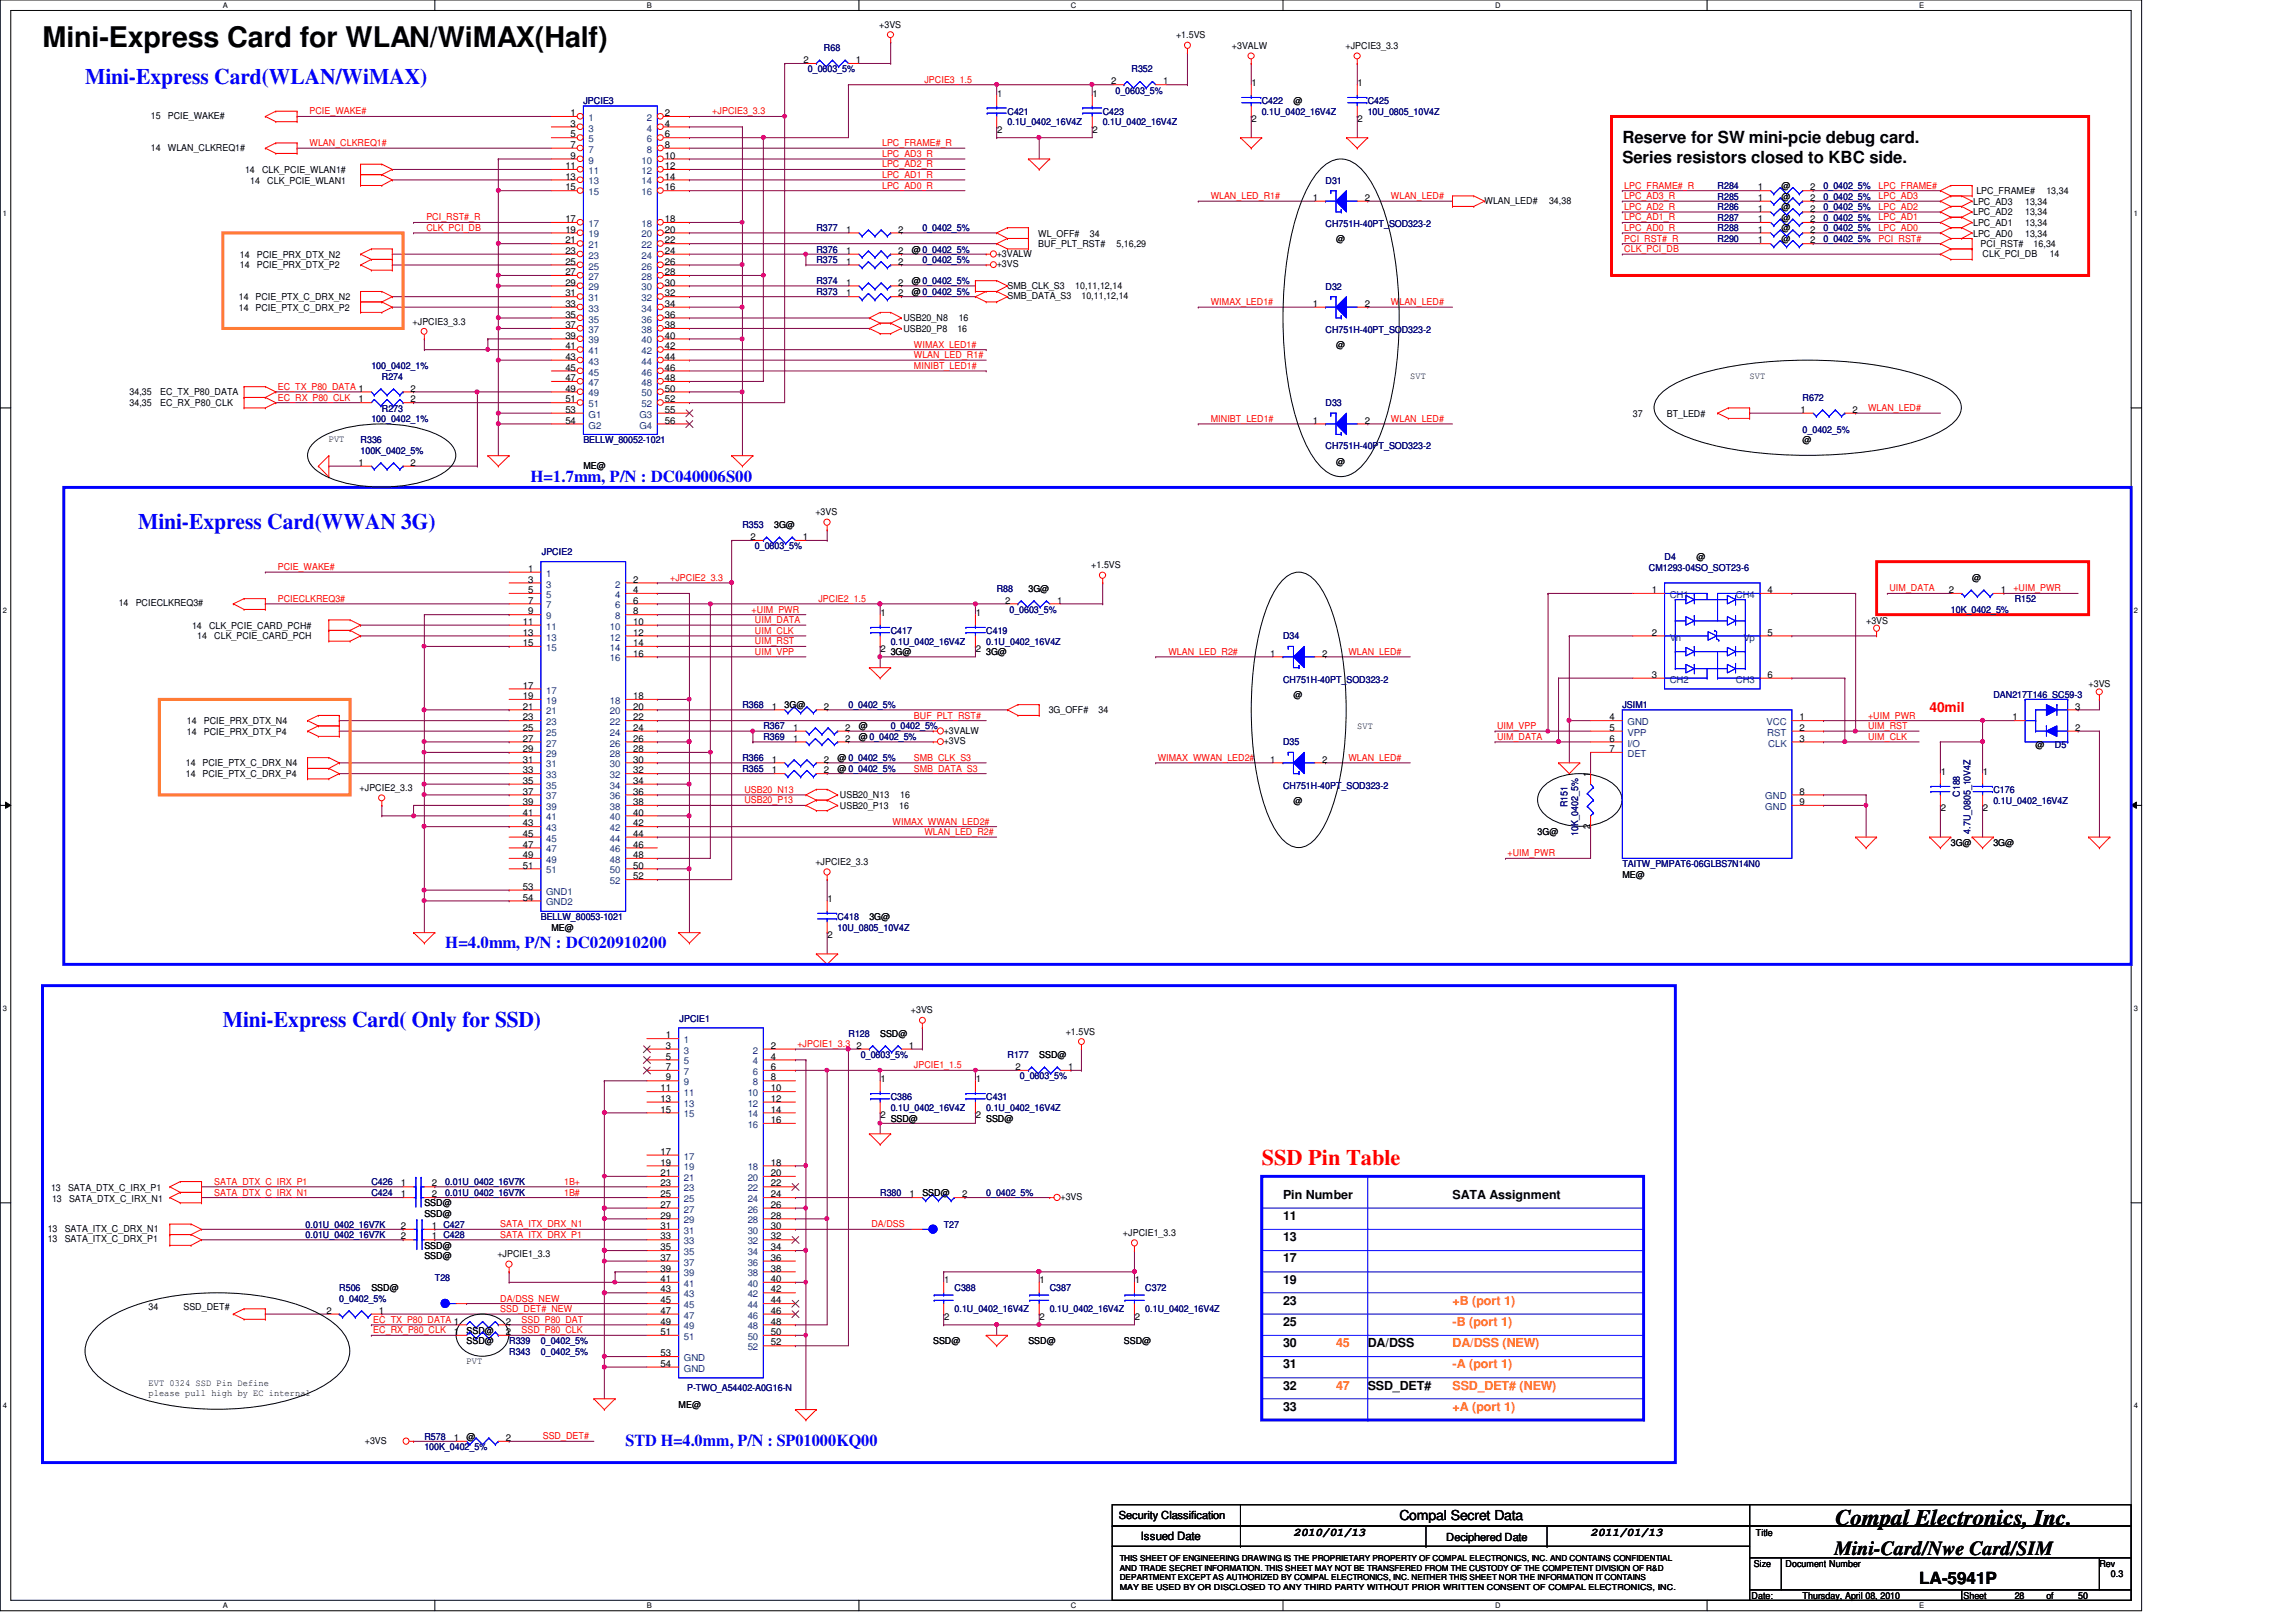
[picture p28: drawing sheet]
<svg xmlns="http://www.w3.org/2000/svg" width="297mm" height="210mm" viewBox="0 0 297 210" stroke-linecap="round" stroke-linejoin="round" font-family="sans-serif">
<defs><g id="words">
<text font-size="3.7" x="5.5" y="6.1">Mini-Express Card for WLAN/WiMAX(Half)</text>
<g font-size="2.9" fill="#00f">
<text x="11" y="10.8">Mini-Express Card(WLAN/WiMAX)</text>
<text x="17.9" y="68.5">Mini-Express Card(WWAN 3G)</text>
<text x="28.8" y="132.9">Mini-Express Card( Only for SSD)</text>
</g>
<text font-size="2.9" fill="#f00" x="163.2" y="150.7">SSD Pin Table</text>
<text font-size="2.9" x="237.4" y="197.4">Compal Electronics, Inc.</text>
<text font-size="2.6" x="237.3" y="201.2">Mini-Card/Nwe Card/SIM</text>
<g font-size="2.2">
<text x="209.9" y="18.5">Reserve for SW mini-pcie debug card.</text>
<text x="209.9" y="21.1">Series resistors closed to KBC side.</text>
<text x="248.3" y="205">LA-5941P</text>
</g>
<g font-size="2.2" fill="#00f">
<text x="68.6" y="62.3">H=1.7mm, P/N : DC040006S00</text>
<text x="57.6" y="122.7">H=4.0mm, P/N : DC020910200</text>
<text x="80.9" y="187.2">STD H=4.0mm, P/N : SP01000KQ00</text>
</g>
<text font-size="1.8" fill="#f00" x="249.6" y="92.2">40mil</text>
<text font-size="1.8" x="181.1" y="196.8">Compal Secret Data</text>
<g font-size="1.6">
<text x="166" y="155.1">Pin Number</text>
<text x="187.9" y="155.1">SATA Assignment</text>
<text x="166" y="160.6">13</text>
<text x="166" y="157.9">11</text>
<text x="166" y="166.1">19</text>
<text x="166" y="163.4">17</text>
<text x="166" y="171.6">25</text>
<text x="166" y="168.8">23</text>
<text x="166" y="174.3">30</text>
<text x="166" y="177.1">31</text>
<text x="166" y="179.8">32</text>
<text x="176.9" y="179.8">SSD_DET#</text>
<text x="176.9" y="174.3">DA/DSS</text>
<text x="166" y="182.5">33</text>
</g>
<g font-size="1.6" fill="#ff8000">
<text x="187.9" y="168.8">+B (port 1)</text>
<text x="187.9" y="171.6">-B (port 1)</text>
<text x="172.8" y="174.3">45</text>
<text x="172.8" y="179.8">47</text>
<text x="187.9" y="177.1">-A (port 1)</text>
<text x="187.9" y="174.3">DA/DSS (NEW)</text>
<text x="187.9" y="179.8">SSD_DET# (NEW)</text>
<text x="187.9" y="182.5">+A (port 1)</text>
</g>
<g font-size="1.5">
<text x="147.6" y="199.3">Issued Date</text>
<text x="167.3" y="198.7">2010/01/13</text>
<text x="205.8" y="198.7">2011/01/13</text>
</g>
<g font-size="1.4">
<text x="144.7" y="196.6">Security Classification</text>
<text x="187.1" y="199.4">Deciphered Date</text>
</g>
<g font-size="1.2">
<text x="113.7" y="3.6">+3VS</text>
<text x="152.1" y="5">+1.5VS</text>
<text x="104" y="8.2">2</text>
<text x="110.7" y="8.2">1</text>
<text x="143.8" y="10.9">2</text>
<text x="150.5" y="10.9">1</text>
<text x="159.4" y="6.3">+3VALW</text>
<text x="161.9" y="11.1">1</text>
<text x="174.1" y="6.3">+JPCIE3_3.3</text>
<text x="175.6" y="11.1">1</text>
<text x="19.5" y="15.4">15</text>
<text x="21.7" y="15.4">PCIE_WAKE#</text>
<text x="73.8" y="16.4">3</text>
<text x="73.8" y="17.8">5</text>
<text x="73.8" y="15">1</text>
<text x="86" y="16.4">4</text>
<text x="86" y="17.8">6</text>
<text x="86" y="15">2</text>
<text x="129" y="12.5">1</text>
<text x="129" y="17.2">2</text>
<text x="141.3" y="12.5">1</text>
<text x="141.3" y="17.2">2</text>
<text x="161.9" y="15.8">2</text>
<text x="167.3" y="13.5">@</text>
<text x="175.6" y="15.8">2</text>
<text x="19.5" y="19.5">14</text>
<text x="21.7" y="19.5">WLAN_CLKREQ1#</text>
<text x="31.7" y="22.4">14</text>
<text x="32.4" y="23.7">14</text>
<text x="33.9" y="22.4">CLK_PCIE_WLAN1#</text>
<text x="34.6" y="23.7">CLK_PCIE_WLAN1</text>
<text x="73.1" y="21.9">11</text>
<text x="73.1" y="23.2">13</text>
<text x="73.8" y="19.1">7</text>
<text x="73.8" y="20.5">9</text>
<text x="86" y="19.1">8</text>
<text x="86" y="20.5">10</text>
<text x="86" y="21.9">12</text>
<text x="86" y="23.2">14</text>
<text x="73.1" y="24.6">15</text>
<text x="73.1" y="28.7">17</text>
<text x="86" y="24.6">16</text>
<text x="86" y="28.7">18</text>
<text x="169.8" y="26">1</text>
<text x="176.6" y="26">2</text>
<text x="192.1" y="26.4">WLAN_LED#</text>
<text x="200.4" y="26.4">34,38</text>
<text x="227.4" y="28.7">1</text>
<text x="227.4" y="24.6">1</text>
<text x="227.4" y="26">1</text>
<text x="227.4" y="27.4">1</text>
<text x="230.5" y="28.6">@</text>
<text x="230.5" y="24.4">@</text>
<text x="230.5" y="25.8">@</text>
<text x="230.5" y="29.9">@</text>
<text x="230.5" y="27.2">@</text>
<text x="234.2" y="28.7">2</text>
<text x="234.2" y="24.6">2</text>
<text x="234.2" y="26">2</text>
<text x="234.2" y="27.4">2</text>
<text x="255.3" y="27.9">LPC_AD2</text>
<text x="255.3" y="29.3">LPC_AD1</text>
<text x="255.3" y="26.5">LPC_AD3</text>
<text x="255.7" y="25.1">LPC_FRAME#</text>
<text x="262" y="27.9">13,34</text>
<text x="262" y="29.3">13,34</text>
<text x="262" y="26.5">13,34</text>
<text x="264.7" y="25.1">13,34</text>
<text x="31" y="33.4">14</text>
<text x="31" y="34.7">14</text>
<text x="33.2" y="33.4">PCIE_PRX_DTX_N2</text>
<text x="33.2" y="34.7">PCIE_PRX_DTX_P2</text>
<text x="73.1" y="30.1">19</text>
<text x="73.1" y="31.5">21</text>
<text x="73.1" y="32.9">23</text>
<text x="73.1" y="34.2">25</text>
<text x="73.1" y="35.6">27</text>
<text x="86" y="30.1">20</text>
<text x="86" y="31.5">22</text>
<text x="86" y="32.9">24</text>
<text x="86" y="34.2">26</text>
<text x="86" y="35.6">28</text>
<text x="109.5" y="34.2">1</text>
<text x="109.5" y="32.9">1</text>
<text x="109.5" y="30.1">1</text>
<text x="116.2" y="34.2">2</text>
<text x="116.2" y="32.9">2</text>
<text x="116.2" y="30.1">2</text>
<text x="118" y="32.7">@0_0402_5%</text>
<text x="128.9" y="34.6">+3VS</text>
<text x="128.9" y="33.2">+3VALW</text>
<text x="134.3" y="32">BUF_PLT_RST#</text>
<text x="134.3" y="30.6">WL_OFF#</text>
<text x="141" y="30.6">34</text>
<text x="144.4" y="32">5,16,29</text>
<text x="172.8" y="31.3">@</text>
<text x="227.4" y="31.5">1</text>
<text x="227.4" y="30.1">1</text>
<text x="230.5" y="31.3">@</text>
<text x="234.2" y="31.5">2</text>
<text x="234.2" y="30.1">2</text>
<text x="255.3" y="30.6">LPC_AD0</text>
<text x="256.2" y="32">PCI_RST#</text>
<text x="256.5" y="33.2">CLK_PCI_DB</text>
<text x="262" y="30.6">13,34</text>
<text x="263.1" y="32">16,34</text>
<text x="265.2" y="33.2">14</text>
<text x="30.9" y="38.9">14</text>
<text x="30.9" y="40.2">14</text>
<text x="33.1" y="38.9">PCIE_PTX_C_DRX_N2</text>
<text x="33.1" y="40.2">PCIE_PTX_C_DRX_P2</text>
<text x="53.4" y="42">+JPCIE3_3.3</text>
<text x="73.1" y="37">29</text>
<text x="73.1" y="38.4">31</text>
<text x="73.1" y="39.7">33</text>
<text x="73.1" y="41.1">35</text>
<text x="86" y="37">30</text>
<text x="86" y="38.4">32</text>
<text x="86" y="39.7">34</text>
<text x="86" y="41.1">36</text>
<text x="109.5" y="38.4">1</text>
<text x="109.5" y="37">1</text>
<text x="116.2" y="38.4">2</text>
<text x="116.2" y="37">2</text>
<text x="116.9" y="41.6">USB20_N8</text>
<text x="118" y="38.1">@0_0402_5%</text>
<text x="118" y="36.8">@0_0402_5%</text>
<text x="124" y="41.6">16</text>
<text x="130.3" y="37.3">SMB_CLK_S3</text>
<text x="130.3" y="38.7">SMB_DATA_S3</text>
<text x="139.1" y="37.3">10,11,12,14</text>
<text x="139.9" y="38.7">10,11,12,14</text>
<text x="169.8" y="39.7">1</text>
<text x="176.6" y="39.7">2</text>
<text x="73.1" y="42.5">37</text>
<text x="73.1" y="43.8">39</text>
<text x="73.1" y="45.2">41</text>
<text x="73.1" y="46.6">43</text>
<text x="73.1" y="48">45</text>
<text x="86" y="42.5">38</text>
<text x="86" y="43.8">40</text>
<text x="86" y="45.2">42</text>
<text x="86" y="46.6">44</text>
<text x="86" y="48">46</text>
<text x="116.9" y="43">USB20_P8</text>
<text x="123.9" y="43">16</text>
<text x="172.8" y="45">@</text>
<text x="16.8" y="51.2">34,35</text>
<text x="16.8" y="52.6">34,35</text>
<text x="20.7" y="51.2">EC_TX_P80_DATA</text>
<text x="20.7" y="52.6">EC_RX_P80_CLK</text>
<text x="46.4" y="52.1">1</text>
<text x="53.1" y="52.1">2</text>
<text x="53.1" y="50.7">2</text>
<text x="73.1" y="49.3">47</text>
<text x="73.1" y="50.7">49</text>
<text x="73.1" y="52.1">51</text>
<text x="73.1" y="53.4">53</text>
<text x="86" y="49.3">48</text>
<text x="86" y="50.7">50</text>
<text x="86" y="52.1">52</text>
<text x="86" y="53.4">55</text>
<text x="182.5" y="49">SVT</text>
<text x="211.2" y="53.9">37</text>
<text x="215.6" y="53.9">BT_LED#</text>
<text x="226.4" y="49">SVT</text>
<text x="232.9" y="53.4">1</text>
<text x="239.6" y="53.4">2</text>
<text x="42.5" y="57.2">PVT</text>
<text x="73.1" y="54.8">54</text>
<text x="86" y="54.8">56</text>
<text x="169.8" y="54.8">1</text>
<text x="176.6" y="54.8">2</text>
<text x="233.2" y="57.4">@</text>
<text x="46.4" y="60.3">1</text>
<text x="53.1" y="60.3">2</text>
<text x="75.5" y="60.7">ME@</text>
<text x="172.8" y="60.1">@</text>
<text x="97.1" y="69.9">2</text>
<text x="100.2" y="68.3">3G@</text>
<text x="103.9" y="69.9">1</text>
<text x="105.5" y="66.7">+3VS</text>
<text x="68.3" y="74">1</text>
<text x="68.3" y="75.4">3</text>
<text x="68.3" y="76.8">5</text>
<text x="81.9" y="75.4">2</text>
<text x="81.9" y="76.8">4</text>
<text x="133.1" y="76.6">3G@</text>
<text x="141.2" y="73.5">+1.5VS</text>
<text x="213.7" y="76.8">1</text>
<text x="219.5" y="72.4">@</text>
<text x="228.7" y="76.8">4</text>
<text x="252.1" y="76.8">2</text>
<text x="255.1" y="75.2">@</text>
<text x="258.9" y="76.8">1</text>
<text x="15.4" y="78.5">14</text>
<text x="17.6" y="78.5">PCIECLKREQ3#</text>
<text x="24.8" y="81.4">14</text>
<text x="25.5" y="82.7">14</text>
<text x="27" y="81.4">CLK_PCIE_CARD_PCH#</text>
<text x="27.7" y="82.7">CLK_PCIE_CARD_PCH</text>
<text x="67.6" y="80.9">11</text>
<text x="67.6" y="82.3">13</text>
<text x="67.6" y="83.6">15</text>
<text x="68.3" y="78.1">7</text>
<text x="68.3" y="79.5">9</text>
<text x="81.9" y="78.1">6</text>
<text x="81.9" y="79.5">8</text>
<text x="81.9" y="80.9">10</text>
<text x="81.9" y="82.3">12</text>
<text x="81.9" y="83.6">14</text>
<text x="113.9" y="79.7">1</text>
<text x="126.2" y="79.7">1</text>
<text x="130" y="78.1">2</text>
<text x="136.8" y="78.1">1</text>
<text x="213.7" y="82.3">2</text>
<text x="228.7" y="82.3">5</text>
<text x="241.4" y="80.7">+3VS</text>
<text x="67.6" y="89.1">17</text>
<text x="81.9" y="85">16</text>
<text x="113.9" y="84.4">2</text>
<text x="115.2" y="84.8">3G@</text>
<text x="126.2" y="84.4">2</text>
<text x="127.6" y="84.8">3G@</text>
<text x="164.3" y="85">1</text>
<text x="171.1" y="85">2</text>
<text x="213.7" y="87.7">3</text>
<text x="228.7" y="87.7">6</text>
<text x="270.2" y="88.9">+3VS</text>
<text x="24.2" y="93.7">14</text>
<text x="24.2" y="95.1">14</text>
<text x="26.4" y="93.7">PCIE_PRX_DTX_N4</text>
<text x="26.4" y="95.1">PCIE_PRX_DTX_P4</text>
<text x="67.6" y="90.5">19</text>
<text x="67.6" y="91.8">21</text>
<text x="67.6" y="93.2">23</text>
<text x="67.6" y="94.6">25</text>
<text x="67.6" y="96">27</text>
<text x="81.9" y="90.5">18</text>
<text x="81.9" y="91.8">20</text>
<text x="81.9" y="93.2">22</text>
<text x="81.9" y="94.6">24</text>
<text x="81.9" y="96">26</text>
<text x="99.9" y="91.8">1</text>
<text x="101.5" y="91.7">3G@</text>
<text x="102.6" y="96">1</text>
<text x="102.6" y="94.6">1</text>
<text x="106.6" y="91.8">2</text>
<text x="109.3" y="96">2</text>
<text x="109.3" y="94.6">2</text>
<text x="111.1" y="95.8">@0_0402_5%</text>
<text x="111.1" y="94.4">@</text>
<text x="122.1" y="95">+3VALW</text>
<text x="135.7" y="92.3">3G_OFF#</text>
<text x="142.1" y="92.3">34</text>
<text x="167.3" y="90.3">@</text>
<text x="175.6" y="94.3">SVT</text>
<text x="208.2" y="93.2">4</text>
<text x="208.2" y="94.6">5</text>
<text x="208.2" y="96">6</text>
<text x="232.8" y="93.2">1</text>
<text x="232.8" y="94.6">2</text>
<text x="232.8" y="96">3</text>
<text x="260.3" y="93.2">1</text>
<text x="268.5" y="94.6">2</text>
<text x="268.5" y="91.8">3</text>
<text x="24" y="99.2">14</text>
<text x="24" y="100.6">14</text>
<text x="26.2" y="99.2">PCIE_PTX_C_DRX_N4</text>
<text x="26.2" y="100.6">PCIE_PTX_C_DRX_P4</text>
<text x="67.6" y="97.3">29</text>
<text x="67.6" y="98.7">31</text>
<text x="67.6" y="100.1">33</text>
<text x="67.6" y="101.4">35</text>
<text x="81.9" y="97.3">28</text>
<text x="81.9" y="98.7">30</text>
<text x="81.9" y="100.1">32</text>
<text x="81.9" y="101.4">34</text>
<text x="99.9" y="98.7">1</text>
<text x="99.9" y="100.1">1</text>
<text x="106.6" y="98.7">2</text>
<text x="106.6" y="100.1">2</text>
<text x="108.4" y="98.5">@ 0_0402_5%</text>
<text x="108.4" y="99.9">@ 0_0402_5%</text>
<text x="122.1" y="96.3">+3VS</text>
<text x="164.3" y="98.7">1</text>
<text x="171.1" y="98.7">2</text>
<text x="205.7" y="100.5" transform="rotate(-90 205.7 100.5)">1</text>
<text x="208.2" y="97.3">7</text>
<text x="251.1" y="100.2">1</text>
<text x="256.5" y="100.2">1</text>
<text x="263.4" y="96.9">@</text>
<text x="46.5" y="102.4">+JPCIE2_3.3</text>
<text x="67.6" y="102.8">37</text>
<text x="67.6" y="104.2">39</text>
<text x="67.6" y="105.5">41</text>
<text x="67.6" y="106.9">43</text>
<text x="81.9" y="102.8">36</text>
<text x="81.9" y="104.2">38</text>
<text x="81.9" y="105.5">40</text>
<text x="81.9" y="106.9">42</text>
<text x="108.7" y="104.7">USB20_P13</text>
<text x="108.7" y="103.3">USB20_N13</text>
<text x="116.3" y="104.7">16</text>
<text x="116.5" y="103.3">16</text>
<text x="167.3" y="104">@</text>
<text x="205.7" y="107.2" transform="rotate(-90 205.7 107.2)">2</text>
<text x="232.8" y="102.8">8</text>
<text x="232.8" y="104.2">9</text>
<text x="251.1" y="105">2</text>
<text x="256.5" y="105">2</text>
<text x="67.6" y="108.3">45</text>
<text x="67.6" y="109.7">47</text>
<text x="67.6" y="111">49</text>
<text x="67.6" y="112.4">51</text>
<text x="81.9" y="108.3">44</text>
<text x="81.9" y="109.7">46</text>
<text x="81.9" y="111">48</text>
<text x="81.9" y="112.4">50</text>
<text x="81.9" y="113.8">52</text>
<text x="105.5" y="112">+JPCIE2_3.3</text>
<text x="198.9" y="108.1">3G@</text>
<text x="209.9" y="113.6">ME@</text>
<text x="252.4" y="109.5">3G@</text>
<text x="257.9" y="109.5">3G@</text>
<text x="67.6" y="115.1">53</text>
<text x="67.6" y="116.5">54</text>
<text x="107.1" y="116.7">1</text>
<text x="112.5" y="119.1">3G@</text>
<text x="71.3" y="120.4">ME@</text>
<text x="107.1" y="121.4">2</text>
<text x="117.9" y="131.1">+3VS</text>
<text x="86.1" y="134.4">1</text>
<text x="86.1" y="135.7">3</text>
<text x="86.1" y="137.1">5</text>
<text x="99.7" y="135.7">2</text>
<text x="99.7" y="137.1">4</text>
<text x="110.8" y="135.7">2</text>
<text x="113.9" y="134.2">SSD@</text>
<text x="117.6" y="135.7">1</text>
<text x="134.4" y="136.9">SSD@</text>
<text x="137.9" y="133.9">+1.5VS</text>
<text x="85.5" y="141.2">11</text>
<text x="85.5" y="142.6">13</text>
<text x="85.5" y="144">15</text>
<text x="86.1" y="138.5">7</text>
<text x="86.1" y="139.8">9</text>
<text x="99.7" y="138.5">6</text>
<text x="99.7" y="139.8">8</text>
<text x="99.7" y="141.2">10</text>
<text x="99.7" y="142.6">12</text>
<text x="99.7" y="144">14</text>
<text x="113.9" y="140">1</text>
<text x="126.2" y="140">1</text>
<text x="131.4" y="138.5">2</text>
<text x="138.2" y="138.5">1</text>
<text x="85.5" y="149.4">17</text>
<text x="99.7" y="145.3">16</text>
<text x="113.9" y="144.7">2</text>
<text x="115.2" y="145.2">SSD@</text>
<text x="126.2" y="144.7">2</text>
<text x="127.6" y="145.2">SSD@</text>
<text x="6.6" y="154.2">13</text>
<text x="6.7" y="155.6">13</text>
<text x="8.8" y="154.2">SATA_DTX_C_IRX_P1</text>
<text x="8.9" y="155.6">SATA_DTX_C_IRX_N1</text>
<text x="51.9" y="153.5">1</text>
<text x="51.9" y="154.9">1</text>
<text x="55.9" y="153.5">2</text>
<text x="55.9" y="154.9">2</text>
<text x="85.5" y="150.8">19</text>
<text x="85.5" y="152.2">21</text>
<text x="85.5" y="153.5">23</text>
<text x="85.5" y="154.9">25</text>
<text x="99.7" y="150.8">18</text>
<text x="99.7" y="152.2">20</text>
<text x="99.7" y="153.5">22</text>
<text x="99.7" y="154.9">24</text>
<text x="117.7" y="154.9">1</text>
<text x="119.3" y="154.7">SSD@</text>
<text x="124.5" y="154.9">2</text>
<text x="137.2" y="155.3">+3VS</text>
<text x="6.2" y="160.8">13</text>
<text x="6.2" y="159.4">13</text>
<text x="8.4" y="160.8">SATA_ITX_C_DRX_P1</text>
<text x="8.4" y="159.4">SATA_ITX_C_DRX_N1</text>
<text x="51.9" y="160.4">2</text>
<text x="51.9" y="159">2</text>
<text x="54.9" y="156.1">SSD@</text>
<text x="54.9" y="157.5">SSD@</text>
<text x="54.9" y="161.6">SSD@</text>
<text x="55.9" y="160.4">1 C428</text>
<text x="55.9" y="159">1 C427</text>
<text x="85.5" y="156.3">27</text>
<text x="85.5" y="157.7">29</text>
<text x="85.5" y="159">31</text>
<text x="85.5" y="160.4">33</text>
<text x="85.5" y="161.8">35</text>
<text x="99.7" y="156.3">26</text>
<text x="99.7" y="157.7">28</text>
<text x="99.7" y="159">30</text>
<text x="99.7" y="160.4">32</text>
<text x="99.7" y="161.8">34</text>
<text x="145.3" y="160">+JPCIE1_3.3</text>
<text x="48" y="167.1">SSD@</text>
<text x="54.9" y="163">SSD@</text>
<text x="64.3" y="162.7">+JPCIE1_3.3</text>
<text x="85.5" y="163.2">37</text>
<text x="85.5" y="164.5">39</text>
<text x="85.5" y="165.9">41</text>
<text x="85.5" y="167.3">43</text>
<text x="99.7" y="163.2">36</text>
<text x="99.7" y="164.5">38</text>
<text x="99.7" y="165.9">40</text>
<text x="99.7" y="167.3">42</text>
<text x="122.1" y="166.1">1</text>
<text x="134.5" y="166.1">1</text>
<text x="146.8" y="166.1">1</text>
<text x="19.2" y="169.5">34</text>
<text x="23.7" y="169.5">SSD_DET#</text>
<text x="42.2" y="170">2</text>
<text x="49" y="170">1</text>
<text x="58.7" y="172.8">1</text>
<text x="60.4" y="172.6">SSD@</text>
<text x="60.4" y="173.9">SSD@</text>
<text x="65.4" y="171.4">2</text>
<text x="65.4" y="172.8">2</text>
<text x="85.5" y="168.7">45</text>
<text x="85.5" y="170">47</text>
<text x="85.5" y="171.4">49</text>
<text x="85.5" y="172.8">51</text>
<text x="99.7" y="168.7">44</text>
<text x="99.7" y="170">46</text>
<text x="99.7" y="171.4">48</text>
<text x="99.7" y="172.8">50</text>
<text x="120.7" y="173.9">SSD@</text>
<text x="122.1" y="170.8">2</text>
<text x="133.1" y="173.9">SSD@</text>
<text x="134.5" y="170.8">2</text>
<text x="145.4" y="173.9">SSD@</text>
<text x="146.8" y="170.8">2</text>
<text x="19.2" y="179.3">EVT 0324 SSD Pin Define</text>
<text x="60.4" y="176.6">PVT</text>
<text x="85.5" y="175.5">53</text>
<text x="85.5" y="176.9">54</text>
<text x="99.7" y="174.1">52</text>
<text x="19.2" y="180.7">please pull high by EC internal</text>
<text x="87.8" y="182.2">ME@</text>
<text x="47.2" y="186.9">+3VS</text>
<text x="58.7" y="186.5">1</text>
<text x="60.4" y="186.3">@</text>
<text x="65.4" y="186.5">2</text>
<text x="226.9" y="202.7">Size</text>
<text x="227.2" y="198.8">Title</text>
<text x="231" y="202.7">Document Number</text>
<text x="271.6" y="202.7">Rev</text>
<text x="226.6" y="206.9">Date:</text>
<text x="233.2" y="206.9">Thursday, April 08, 2010</text>
<text x="254" y="206.9">Sheet</text>
<text x="260.6" y="206.9">28</text>
<text x="264.7" y="206.9">of</text>
<text x="268.9" y="206.9">50</text>
<text x="273.1" y="204.1">0.3</text>
</g>
<g font-size="1.2" fill="#000080">
<text x="104.5" y="9.4">0_0603_5%</text>
<text x="106.6" y="6.6">R68</text>
<text x="146.4" y="9.4">R352</text>
<text x="75.5" y="13.5">JPCIE3</text>
<text x="130.3" y="14.9">C421</text>
<text x="130.3" y="16.2">0.1U_0402_16V4Z</text>
<text x="142.7" y="14.9">C423</text>
<text x="142.7" y="16.2">0.1U_0402_16V4Z</text>
<text x="144.3" y="12.1">0_0603_5%</text>
<text x="163.2" y="13.5">C422</text>
<text x="163.2" y="14.9">0.1U_0402_16V4Z</text>
<text x="176.9" y="13.5">C425</text>
<text x="176.9" y="14.9">10U_0805_10V4Z</text>
<text x="171.5" y="23.7">D31</text>
<text x="105.6" y="29.9">R377</text>
<text x="119.3" y="29.9">0_0402_5%</text>
<text x="171.5" y="29.4">CH751H-40PT_SOD323-2</text>
<text x="222.2" y="28.6">R287</text>
<text x="222.2" y="24.4">R284</text>
<text x="222.2" y="25.8">R285</text>
<text x="222.2" y="29.9">R288</text>
<text x="222.2" y="27.2">R286</text>
<text x="235.9" y="28.6">0_0402_5%</text>
<text x="235.9" y="24.4">0_0402_5%</text>
<text x="235.9" y="25.8">0_0402_5%</text>
<text x="235.9" y="29.9">0_0402_5%</text>
<text x="235.9" y="27.2">0_0402_5%</text>
<text x="105.6" y="34">R375</text>
<text x="105.6" y="32.7">R376</text>
<text x="119.3" y="34">0_0402_5%</text>
<text x="222.2" y="31.3">R290</text>
<text x="235.9" y="31.3">0_0402_5%</text>
<text x="105.6" y="38.1">R373</text>
<text x="105.6" y="36.8">R374</text>
<text x="171.5" y="37.5">D32</text>
<text x="48" y="47.8">100_0402_1%</text>
<text x="171.5" y="43.1">CH751H-40PT_SOD323-2</text>
<text x="49.4" y="53.3">R273</text>
<text x="49.4" y="49.1">R274</text>
<text x="171.5" y="52.6">D33</text>
<text x="233.2" y="51.9">R672</text>
<text x="46.6" y="57.4">R336</text>
<text x="46.6" y="58.7">100K_0402_5%</text>
<text x="48" y="54.6">100_0402_1%</text>
<text x="75.5" y="57.4">BELLW_80052-1021</text>
<text x="171.5" y="58.2">CH751H-40PT_SOD323-2</text>
<text x="233.2" y="56">0_0402_5%</text>
<text x="70.1" y="71.9">JPCIE2</text>
<text x="96.1" y="68.3">R353</text>
<text x="97.7" y="71.1">0_0603_5%</text>
<text x="128.9" y="76.6">R88</text>
<text x="213.3" y="74">CM1293-04SO_SOT23-6</text>
<text x="215.3" y="72.4">D4</text>
<text x="260.6" y="77.9">R152</text>
<text x="115.2" y="82">C417</text>
<text x="115.2" y="83.4">0.1U_0402_16V4Z</text>
<text x="127.6" y="82">C419</text>
<text x="127.6" y="83.4">0.1U_0402_16V4Z</text>
<text x="130.6" y="79.3">0_0603_5%</text>
<text x="166" y="82.7">D34</text>
<text x="252.4" y="79.3">10K_0402_5%</text>
<text x="166" y="88.3">CH751H-40PT_SOD323-2</text>
<text x="96.1" y="91.7">R368</text>
<text x="98.8" y="95.8">R369</text>
<text x="98.8" y="94.4">R367</text>
<text x="109.8" y="91.7">0_0402_5%</text>
<text x="115.2" y="94.4">0_0402_5%</text>
<text x="209.9" y="91.7">JSIM1</text>
<text x="257.9" y="90.3">DAN217T146_SC59-3</text>
<text x="96.1" y="98.5">R366</text>
<text x="96.1" y="99.9">R365</text>
<text x="166" y="96.4">D35</text>
<text x="265.8" y="96.9">D5</text>
<text x="166" y="102.1">CH751H-40PT_SOD323-2</text>
<text x="202.8" y="104.5" transform="rotate(-90 202.8 104.5)">R151</text>
<text x="253.5" y="103.1" transform="rotate(-90 253.5 103.1)">C188</text>
<text x="254.9" y="107.9" transform="rotate(-90 254.9 107.9)">4.7U_0805_10V4Z</text>
<text x="257.9" y="102.6">C176</text>
<text x="257.9" y="104">0.1U_0402_16V4Z</text>
<text x="204.2" y="108.2" transform="rotate(-90 204.2 108.2)">10K_0402_5%</text>
<text x="209.9" y="112.2">TAITW_PMPAT6-06GLBS7N14N0</text>
<text x="70" y="119.1">BELLW_80053-1021</text>
<text x="108.4" y="119.1">C418</text>
<text x="108.4" y="120.4">10U_0805_10V4Z</text>
<text x="87.9" y="132.2">JPCIE1</text>
<text x="109.8" y="134.2">R128</text>
<text x="111.4" y="136.9">0_0603_5%</text>
<text x="130.3" y="136.9">R177</text>
<text x="115.2" y="142.4">C386</text>
<text x="115.2" y="143.8">0.1U_0402_16V4Z</text>
<text x="127.6" y="142.4">C431</text>
<text x="127.6" y="143.8">0.1U_0402_16V4Z</text>
<text x="131.9" y="139.7">0_0603_5%</text>
<text x="48" y="153.4">C426</text>
<text x="48" y="154.7">C424</text>
<text x="57.6" y="153.4">0.01U_0402_16V7K</text>
<text x="57.6" y="154.7">0.01U_0402_16V7K</text>
<text x="113.9" y="154.7">R380</text>
<text x="127.6" y="154.7">0_0402_5%</text>
<text x="39.5" y="160.2">0.01U_0402_16V7K</text>
<text x="39.5" y="158.9">0.01U_0402_16V7K</text>
<text x="122.1" y="158.9">T27</text>
<text x="43.9" y="167.1">R506</text>
<text x="56.3" y="165.7">T28</text>
<text x="123.5" y="167.1">C388</text>
<text x="135.8" y="167.1">C387</text>
<text x="148.2" y="167.1">C372</text>
<text x="43.9" y="168.4">0_0402_5%</text>
<text x="65.9" y="173.9">R339</text>
<text x="70" y="173.9">0_0402_5%</text>
<text x="123.5" y="169.8">0.1U_0402_16V4Z</text>
<text x="135.8" y="169.8">0.1U_0402_16V4Z</text>
<text x="148.2" y="169.8">0.1U_0402_16V4Z</text>
<text x="65.9" y="175.3">R343</text>
<text x="70" y="175.3">0_0402_5%</text>
<text x="88.9" y="180">P-TWO_A54402-A0G16-N</text>
<text x="54.9" y="186.3">R578</text>
<text x="54.9" y="187.7">100K_0402_5%</text>
</g>
<g font-size="1.2" fill="#f00">
<text x="119.6" y="10.7">JPCIE3_1.5</text>
<text x="40" y="14.8">PCIE_WAKE#</text>
<text x="92.2" y="14.8">+JPCIE3_3.3</text>
<text x="40" y="18.9">WLAN_CLKREQ1#</text>
<text x="114.1" y="18.9">LPC_FRAME#_R</text>
<text x="114.1" y="20.3">LPC_AD3_R</text>
<text x="114.1" y="21.7">LPC_AD2_R</text>
<text x="114.1" y="23">LPC_AD1_R</text>
<text x="55.2" y="28.5">PCI_RST#_R</text>
<text x="55.2" y="29.9">CLK_PCI_DB</text>
<text x="114.1" y="24.4">LPC_AD0_R</text>
<text x="156.6" y="25.8">WLAN_LED_R1#</text>
<text x="180" y="25.8">WLAN_LED#</text>
<text x="210.1" y="24.4">LPC_FRAME#_R</text>
<text x="210.1" y="25.8">LPC_AD3_R</text>
<text x="210.1" y="27.2">LPC_AD2_R</text>
<text x="210.1" y="28.5">LPC_AD1_R</text>
<text x="210.1" y="29.9">LPC_AD0_R</text>
<text x="243" y="24.4">LPC_FRAME#</text>
<text x="243" y="25.8">LPC_AD3</text>
<text x="243" y="27.2">LPC_AD2</text>
<text x="243" y="28.5">LPC_AD1</text>
<text x="243" y="29.9">LPC_AD0</text>
<text x="210.1" y="32.6">CLK_PCI_DB</text>
<text x="210.1" y="31.3">PCI_RST#_R</text>
<text x="243" y="31.3">PCI_RST#</text>
<text x="156.6" y="39.5">WIMAX_LED1#</text>
<text x="180" y="39.5">WLAN_LED#</text>
<text x="118.2" y="46.4">WLAN_LED_R1#</text>
<text x="118.2" y="47.8">MINIBT_LED1#</text>
<text x="118.2" y="45">WIMAX_LED1#</text>
<text x="35.9" y="50.5">EC_TX_P80_DATA 1</text>
<text x="35.9" y="51.9">EC_RX_P80_CLK</text>
<text x="241.7" y="53.2">WLAN_LED#</text>
<text x="156.6" y="54.6">MINIBT_LED1#</text>
<text x="180" y="54.6">WLAN_LED#</text>
<text x="35.9" y="77.9">PCIECLKREQ3#</text>
<text x="35.9" y="73.8">PCIE_WAKE#</text>
<text x="86.7" y="75.2">+JPCIE2_3.3</text>
<text x="105.9" y="77.9">JPCIE2_1.5</text>
<text x="244.4" y="76.5">UIM_DATA</text>
<text x="260.5" y="76.5">+UIM_PWR</text>
<text x="97.2" y="79.3">+UIM_PWR</text>
<text x="97.7" y="80.6">UIM_DATA</text>
<text x="97.7" y="82">UIM_CLK</text>
<text x="97.7" y="83.4">UIM_RST</text>
<text x="97.7" y="84.8">UIM_VPP</text>
<text x="151.2" y="84.8">WLAN_LED_R2#</text>
<text x="174.5" y="84.8">WLAN_LED#</text>
<text x="118.2" y="93">BUF_PLT_RST#</text>
<text x="193.7" y="95.8">UIM_DATA</text>
<text x="193.7" y="94.4">UIM_VPP</text>
<text x="241.7" y="95.8">UIM_CLK</text>
<text x="241.7" y="94.4">UIM_RST</text>
<text x="241.7" y="93">+UIM_PWR</text>
<text x="118.2" y="99.9">SMB_DATA_S3</text>
<text x="118.2" y="98.5">SMB_CLK_S3</text>
<text x="149.8" y="98.5">WIMAX_WWAN_LED2#</text>
<text x="174.5" y="98.5">WLAN_LED#</text>
<text x="96.3" y="102.6">USB20_N13</text>
<text x="96.3" y="104">USB20_P13</text>
<text x="115.5" y="106.7">WIMAX_WWAN_LED2#</text>
<text x="119.6" y="108.1">WLAN_LED_R2#</text>
<text x="195" y="110.8">+UIM_PWR</text>
<text x="103.2" y="135.5">+JPCIE1_3.3</text>
<text x="118.2" y="138.3">JPCIE1_1.5</text>
<text x="27.7" y="154.7">SATA_DTX_C_IRX_N1</text>
<text x="27.7" y="153.3">SATA_DTX_C_IRX_P1</text>
<text x="73" y="153.3">1B+</text>
<text x="73" y="154.7">1B#</text>
<text x="64.7" y="158.8">SATA_ITX_DRX_N1</text>
<text x="64.7" y="160.2">SATA_ITX_DRX_P1</text>
<text x="112.7" y="158.8">DA/DSS</text>
<text x="48.3" y="171.2">EC_TX_P80_DATA 1</text>
<text x="48.3" y="172.6">EC_RX_P80_CLK</text>
<text x="64.7" y="168.4">DA/DSS_NEW</text>
<text x="64.7" y="169.8">SSD_DET#_NEW</text>
<text x="67.5" y="171.2">SSD_P80_DAT</text>
<text x="67.5" y="172.6">SSD_P80_CLK</text>
<text x="70.2" y="186.3">SSD_DET#</text>
</g>
<g font-size="1.2" fill="#004080">
<text x="76.2" y="17">3</text>
<text x="76.2" y="15.7">1</text>
<text x="83.7" y="17">4</text>
<text x="83.7" y="15.7">2</text>
<text x="76.2" y="18.4">5</text>
<text x="76.2" y="19.8">7</text>
<text x="76.2" y="21.2">9</text>
<text x="76.2" y="22.5">11</text>
<text x="76.2" y="23.9">13</text>
<text x="83" y="21.2">10</text>
<text x="83" y="22.5">12</text>
<text x="83" y="23.9">14</text>
<text x="83.7" y="18.4">6</text>
<text x="83.7" y="19.8">8</text>
<text x="76.2" y="25.3">15</text>
<text x="76.2" y="29.4">17</text>
<text x="83" y="25.3">16</text>
<text x="83" y="29.4">18</text>
<text x="76.2" y="30.7">19</text>
<text x="76.2" y="32.1">21</text>
<text x="76.2" y="33.5">23</text>
<text x="76.2" y="34.9">25</text>
<text x="83" y="30.7">20</text>
<text x="83" y="32.1">22</text>
<text x="83" y="33.5">24</text>
<text x="83" y="34.9">26</text>
<text x="76.2" y="36.2">27</text>
<text x="76.2" y="37.6">29</text>
<text x="76.2" y="39">31</text>
<text x="76.2" y="40.3">33</text>
<text x="76.2" y="41.7">35</text>
<text x="83" y="36.2">28</text>
<text x="83" y="37.6">30</text>
<text x="83" y="39">32</text>
<text x="83" y="40.3">34</text>
<text x="83" y="41.7">36</text>
<text x="76.2" y="43.1">37</text>
<text x="76.2" y="44.4">39</text>
<text x="76.2" y="45.8">41</text>
<text x="76.2" y="47.2">43</text>
<text x="83" y="43.1">38</text>
<text x="83" y="44.4">40</text>
<text x="83" y="45.8">42</text>
<text x="83" y="47.2">44</text>
<text x="76.2" y="48.6">45</text>
<text x="76.2" y="50">47</text>
<text x="76.2" y="51.3">49</text>
<text x="76.2" y="52.7">51</text>
<text x="83" y="48.6">46</text>
<text x="83" y="50">48</text>
<text x="83" y="51.3">50</text>
<text x="83" y="52.7">52</text>
<text x="76.2" y="54.1">G1</text>
<text x="76.2" y="55.5">G2</text>
<text x="82.7" y="54.1">G3</text>
<text x="82.7" y="55.5">G4</text>
<text x="70.7" y="74.6">1</text>
<text x="70.7" y="76">3</text>
<text x="70.7" y="77.4">5</text>
<text x="79.6" y="76">2</text>
<text x="79.6" y="77.4">4</text>
<text x="216" y="77.4">CH1</text>
<text x="224.6" y="77.4">CH4</text>
<text x="70.7" y="78.7">7</text>
<text x="70.7" y="80.1">9</text>
<text x="70.7" y="81.5">11</text>
<text x="70.7" y="82.9">13</text>
<text x="78.9" y="81.5">10</text>
<text x="78.9" y="82.9">12</text>
<text x="79.6" y="78.7">6</text>
<text x="79.6" y="80.1">8</text>
<text x="216" y="82.9">Vn</text>
<text x="225.5" y="82.9">Vp</text>
<text x="70.7" y="84.2">15</text>
<text x="70.7" y="89.7">17</text>
<text x="78.9" y="84.2">14</text>
<text x="78.9" y="85.6">16</text>
<text x="216" y="88.3">CH2</text>
<text x="224.6" y="88.3">CH3</text>
<text x="70.7" y="91.1">19</text>
<text x="70.7" y="92.5">21</text>
<text x="70.7" y="93.9">23</text>
<text x="70.7" y="95.2">25</text>
<text x="78.9" y="91.1">18</text>
<text x="78.9" y="92.5">20</text>
<text x="78.9" y="93.9">22</text>
<text x="78.9" y="95.2">24</text>
<text x="210.6" y="93.9">GND</text>
<text x="210.6" y="95.2">VPP</text>
<text x="228.6" y="93.9">VCC</text>
<text x="228.6" y="95.2">RST</text>
<text x="70.7" y="96.6">27</text>
<text x="70.7" y="98">29</text>
<text x="70.7" y="99.3">31</text>
<text x="70.7" y="100.7">33</text>
<text x="78.9" y="96.6">26</text>
<text x="78.9" y="98">28</text>
<text x="78.9" y="99.3">30</text>
<text x="78.9" y="100.7">32</text>
<text x="210.6" y="96.6">I/O</text>
<text x="210.6" y="98">DET</text>
<text x="228.8" y="96.6">CLK</text>
<text x="70.7" y="102.1">35</text>
<text x="70.7" y="103.5">37</text>
<text x="70.7" y="104.8">39</text>
<text x="70.7" y="106.2">41</text>
<text x="70.7" y="107.6">43</text>
<text x="78.9" y="102.1">34</text>
<text x="78.9" y="103.5">36</text>
<text x="78.9" y="104.8">38</text>
<text x="78.9" y="106.2">40</text>
<text x="78.9" y="107.6">42</text>
<text x="228.4" y="103.5">GND</text>
<text x="228.4" y="104.8">GND</text>
<text x="70.7" y="108.9">45</text>
<text x="70.7" y="110.3">47</text>
<text x="70.7" y="111.7">49</text>
<text x="70.7" y="113">51</text>
<text x="78.9" y="108.9">44</text>
<text x="78.9" y="110.3">46</text>
<text x="78.9" y="111.7">48</text>
<text x="78.9" y="113">50</text>
<text x="70.7" y="115.8">GND1</text>
<text x="70.7" y="117.2">GND2</text>
<text x="78.9" y="114.4">52</text>
<text x="88.5" y="135">1</text>
<text x="88.5" y="136.4">3</text>
<text x="88.5" y="137.8">5</text>
<text x="97.4" y="136.4">2</text>
<text x="97.4" y="137.8">4</text>
<text x="88.5" y="139.1">7</text>
<text x="88.5" y="140.5">9</text>
<text x="88.5" y="141.9">11</text>
<text x="88.5" y="143.2">13</text>
<text x="96.7" y="141.9">10</text>
<text x="96.7" y="143.2">12</text>
<text x="97.4" y="139.1">6</text>
<text x="97.4" y="140.5">8</text>
<text x="88.5" y="144.6">15</text>
<text x="96.7" y="144.6">14</text>
<text x="96.7" y="146">16</text>
<text x="88.5" y="150.1">17</text>
<text x="88.5" y="151.5">19</text>
<text x="88.5" y="152.8">21</text>
<text x="88.5" y="154.2">23</text>
<text x="88.5" y="155.6">25</text>
<text x="96.7" y="151.5">18</text>
<text x="96.7" y="152.8">20</text>
<text x="96.7" y="154.2">22</text>
<text x="96.7" y="155.6">24</text>
<text x="88.5" y="156.9">27</text>
<text x="88.5" y="158.3">29</text>
<text x="88.5" y="159.7">31</text>
<text x="88.5" y="161">33</text>
<text x="96.7" y="156.9">26</text>
<text x="96.7" y="158.3">28</text>
<text x="96.7" y="159.7">30</text>
<text x="96.7" y="161">32</text>
<text x="88.5" y="162.4">35</text>
<text x="88.5" y="163.8">37</text>
<text x="88.5" y="165.2">39</text>
<text x="88.5" y="166.5">41</text>
<text x="88.5" y="167.9">43</text>
<text x="96.7" y="162.4">34</text>
<text x="96.7" y="163.8">36</text>
<text x="96.7" y="165.2">38</text>
<text x="96.7" y="166.5">40</text>
<text x="96.7" y="167.9">42</text>
<text x="88.5" y="169.3">45</text>
<text x="88.5" y="170.6">47</text>
<text x="88.5" y="172">49</text>
<text x="88.5" y="173.4">51</text>
<text x="96.7" y="169.3">44</text>
<text x="96.7" y="170.6">46</text>
<text x="96.7" y="172">48</text>
<text x="96.7" y="173.4">50</text>
<text x="88.5" y="176.1">GND</text>
<text x="88.5" y="177.5">GND</text>
<text x="96.7" y="174.8">52</text>
</g>
<g font-size="1.1">
<text x="144.9" y="202">THIS SHEET OF ENGINEERING DRAWING IS THE PROPRIETARY PROPERTY OF COMPAL ELECTRONICS, INC. AND CONTAINS CONFIDENTIAL</text>
<text x="144.9" y="203.2">AND TRADE SECRET INFORMATION. THIS SHEET MAY NOT BE TRANSFERED FROM THE CUSTODY OF THE COMPETENT DIVISION OF R&amp;D</text>
<text x="144.9" y="205.7">MAY BE USED BY OR DISCLOSED TO ANY THIRD PARTY WITHOUT PRIOR WRITTEN CONSENT OF COMPAL ELECTRONICS, INC.</text>
<text x="144.9" y="204.5">DEPARTMENT EXCEPT AS AUTHORIZED BY COMPAL ELECTRONICS, INC. NEITHER THIS SHEET NOR THE INFORMATION IT CONTAINS</text>
</g>
<g font-size="1">
<text x="28.8" y="1">A</text>
<text x="83.7" y="1">B</text>
<text x="138.6" y="1">C</text>
<text x="193.4" y="1">D</text>
<text x="248.3" y="1">E</text>
<text x=".4" y="27.9">1</text>
<text x="276.1" y="27.9">1</text>
<text x=".4" y="79.4">2</text>
<text x="276.1" y="79.4">2</text>
<text x=".4" y="130.8">3</text>
<text x="276.1" y="130.8">3</text>
<text x=".4" y="182.2">4</text>
<text x="276.1" y="182.2">4</text>
<text x="28.8" y="208.1">A</text>
<text x="83.7" y="208.1">B</text>
<text x="138.6" y="208.1">C</text>
<text x="193.4" y="208.1">D</text>
<text x="248.3" y="208.1">E</text>
</g>
</g></defs>
<path d="M0 0h277.1v208.4h-277.1zM1.4 1.4h274.3v205.7h-274.3z" fill="none" stroke="#000" stroke-width=".13"/>
<g fill="#fff">
<path d="M28.8 .1h.7v1.1h-.7z"/>
<path d="M28.8 207.2h.7v1.1h-.7z"/>
</g>
<path d="M56.3 0v1.4M56.3 207.1v1.3" fill="none" stroke="#000" stroke-width=".13"/>
<g fill="#fff">
<path d="M83.7 .1h.6v1.1h-.6z"/>
<path d="M83.7 207.2h.6v1.1h-.6z"/>
</g>
<path d="M111.1 0v1.4M111.1 207.1v1.3" fill="none" stroke="#000" stroke-width=".13"/>
<g fill="#fff">
<path d="M138.6 .1h.7v1.1h-.7z"/>
<path d="M138.6 207.2h.7v1.1h-.7z"/>
</g>
<path d="M166 0v1.4M166 207.1v1.3" fill="none" stroke="#000" stroke-width=".13"/>
<g fill="#fff">
<path d="M193.4 .1h.7v1.1h-.7z"/>
<path d="M193.4 207.2h.7v1.1h-.7z"/>
</g>
<path d="M220.8 0v1.4M220.8 207.1v1.3" fill="none" stroke="#000" stroke-width=".13"/>
<g fill="#fff">
<path d="M248.3 .1h.6v1.1h-.6z"/>
<path d="M248.3 207.2h.6v1.1h-.6z"/>
<path d="M.4 27.1h.5v1.1h-.5z"/>
<path d="M276.1 27.1h.5v1.1h-.5z"/>
<path d="M.4 78.5h.5v1.1h-.5z"/>
<path d="M276.1 78.5h.5v1.1h-.5z"/>
</g>
<path d="M0 52.8h1.4M275.7 52.8h1.4" fill="none" stroke="#000" stroke-width=".13"/>
<g fill="#fff">
<path d="M.4 129.9h.5v1.1h-.5z"/>
<path d="M276.1 129.9h.5v1.1h-.5z"/>
</g>
<path d="M0 104.2h1.4M.7 103.8l.7 .4-.7 .4zM275.7 104.2l.7-.4v.8zM275.7 104.2h1.4" fill="none" stroke="#000" stroke-width=".13"/>
<path d="M.7 103.8l.7 .4-.7 .4zM275.7 104.2l.7-.4v.8z" fill="#000"/>
<g fill="#fff">
<path d="M.4 181.4h.5v1.1h-.5z"/>
<path d="M276.1 181.4h.5v1.1h-.5z"/>
</g>
<path d="M0 155.7h1.4M275.7 155.7h1.4" fill="none" stroke="#000" stroke-width=".13"/>
<path d="M38.4 19.2h.1M38.4 15.1h.1M38.4 19.2h32.9M38.4 15.1h32.9M50.8 23.3h.1M50.8 21.9h.1M50.8 23.3h20.5M50.8 21.9h20.5M64.5 20.6h.1M64.5 35.6h.1M64.5 20.6h6.8M64.5 35.6v1.4" fill="none" stroke="#800040" stroke-width=".13"/>
<circle cx="64.5" cy="35.6" r=".25" fill="#f0f"/>
<circle cx="64.5" cy="35.6" r=".25" fill="none" stroke="#f0f" stroke-width=".13"/>
<path d="M63.1 45.3h.1M63.1 45.3h8.2M64.5 54.9h.1M64.5 54.9h6.8" fill="none" stroke="#800040" stroke-width=".13"/>
<path d="M62.9 45h.2l.2 .1-.1 .3-.1 .1-.2-.1z" fill-rule="evenodd" fill="#f0f"/>
<path d="M62.9 45h.2l.2 .1-.1 .3-.1 .1-.2-.1z" fill="none" stroke="#f0f" stroke-width=".13"/>
<path d="M89.2 15.1h.1M98.8 17.8h.1M98.8 17.8h11M101.5 8.2h.1M101.5 8.2v6.9h-12.3M54.9 43.9h.1M54.9 43.9v1.4M63.1 43.9h.1M63.1 43.9h8.2M64.5 42.5h.1M64.5 42.5h6.8" fill="none" stroke="#800040" stroke-width=".13"/>
<circle cx="98.8" cy="17.8" r=".26" fill="#f0f"/>
<circle cx="98.8" cy="17.8" r=".26" fill="none" stroke="#f0f" stroke-width=".13"/>
<path d="M101.5 15.1h.1M101.5 15.1v37" fill="none" stroke="#800040" stroke-width=".13"/>
<circle cx="101.5" cy="15" r=".25" fill="#f0f"/>
<circle cx="101.5" cy="15" r=".25" fill="none" stroke="#f0f" stroke-width=".13"/>
<g fill="none" stroke="#800040" stroke-width=".13">
<path d="M89.2 31.5h.1M89.2 37h.1M89.2 31.5h39.7M89.2 37h20.6M116.6 32.9h.1M116.6 32.9h11M89.2 41.1h.1M89.2 42.5h.1M89.2 43.9h.1M89.2 50.7h.1M89.2 41.1h23.3M89.2 42.5h23.3"/>
<path d="M89.2 43.9h6.9M89.2 50.7h6.9"/>
</g>
<circle cx="96" cy="50.7" r=".26" fill="#f0f"/>
<circle cx="96" cy="50.7" r=".26" fill="none" stroke="#f0f" stroke-width=".13"/>
<path d="M98.8 17.8h.1M98.8 17.8v17.8h-9.6M89.2 35.6h.1" fill="none" stroke="#800040" stroke-width=".13"/>
<circle cx="98.8" cy="35.6" r=".25" fill="#f0f"/>
<circle cx="98.8" cy="35.6" r=".25" fill="none" stroke="#f0f" stroke-width=".13"/>
<g fill="none" stroke="#800040" stroke-width=".13">
<path d="M161.9 8.2h.1M161.9 15.1h.1M161.9 8.2v2.8M161.9 15.1v2.7M89.2 30.1h.1M89.2 38.4h.1M89.2 30.1h20.6M89.2 38.4h20.6M98.8 35.6h.1M98.8 35.6v13.8h-9.6M104.3 34.3h.1M104.3 32.9h.1"/>
<path d="M104.3 34.3h5.5M104.3 32.9v1.4M116.6 34.3h.1M116.6 38.4h.1M116.6 37h.1M116.6 30.1h.1M116.6 30.1h12.3M116.6 34.3h11M116.6 38.4h9.6M116.6 37h9.6M35.7 50.7h.1M35.7 52.1h.1"/>
<path d="M35.7 52.1h10.9M35.7 50.7h10.9M53.5 52.1h.1M53.5 52.1h17.8M61.8 50.7h.1M61.8 50.7h9.5M89.2 49.4h.1M89.2 52.1h.1M89.2 46.6h.1M89.2 52.1h12.3M89.2 46.6h38.4M231.8 76.8h.1"/>
<path d="M231.8 76.8h8.3M203 82.3h.1M203 82.3h8.2M231.8 87.8h.1M231.8 87.8h6.9M238.7 87.8h.1M238.7 87.8v8.2"/>
</g>
<circle cx="238.7" cy="96" r=".26" fill="#f0f"/>
<circle cx="238.7" cy="96" r=".26" fill="none" stroke="#f0f" stroke-width=".13"/>
<path d="M240.1 76.8h.1M240.1 76.8v17.8M231.8 82.3h.1M231.8 82.3h11" fill="none" stroke="#800040" stroke-width=".13"/>
<circle cx="240" cy="94.6" r=".26" fill="#f0f"/>
<circle cx="240" cy="94.6" r=".26" fill="none" stroke="#f0f" stroke-width=".13"/>
<path d="M201.6 87.8h.1M201.6 87.8h9.6M201.6 87.8v8.2" fill="none" stroke="#800040" stroke-width=".13"/>
<circle cx="201.6" cy="96" r=".26" fill="#f0f"/>
<circle cx="201.6" cy="96" r=".26" fill="none" stroke="#f0f" stroke-width=".13"/>
<path d="M200.3 76.8h.1M200.3 76.8h10.9M200.3 76.8v17.8" fill="none" stroke="#800040" stroke-width=".13"/>
<path d="M200.1 94.4h.1l.2 .1v.3l-.2 .1-.1-.1z" fill-rule="evenodd" fill="#f0f"/>
<path d="M200.1 94.4h.1l.2 .1v.3l-.2 .1-.1-.1z" fill="none" stroke="#f0f" stroke-width=".13"/>
<g fill="none" stroke="#800040" stroke-width=".13">
<path d="M193.4 96h.1M193.4 94.6h.1M193.4 96h8.2M193.4 94.6h6.9M235.9 94.6h.1M235.9 96h.1M235.9 96h2.8M235.9 94.6h4.2M256.5 93.3h.1M256.5 93.3h4.1M268.9 91.9h.1M268.9 94.6h.1"/>
<path d="M268.9 94.6h2.7M271.6 90.5h.1M271.6 94.6h.1M271.6 90.5v1.4h-2.7M271.6 94.6v13.7"/>
</g>
<circle cx="256.5" cy="93.2" r=".26" fill="#f0f"/>
<circle cx="256.5" cy="93.2" r=".26" fill="none" stroke="#f0f" stroke-width=".13"/>
<path d="M251 96h.1M251 96v4.1M251 96h5.5M256.5 96h.1M256.5 96v4.1" fill="none" stroke="#800040" stroke-width=".13"/>
<circle cx="256.5" cy="96" r=".26" fill="#f0f"/>
<circle cx="256.5" cy="96" r=".26" fill="none" stroke="#f0f" stroke-width=".13"/>
<g fill="none" stroke="#800040" stroke-width=".13">
<path d="M89.2 16.4h.1M89.2 16.4h6.9M50.8 38.4h.1M50.8 39.8h.1M50.8 32.9h.1M50.8 34.3h.1M50.8 38.4h20.5M50.8 39.8h20.5M50.8 32.9h20.5M50.8 34.3h20.5M64.5 31.5h.1M64.5 37h.1"/>
<path d="M64.5 31.5h6.8M64.5 37v4.1M96.1 34.3h.1M96.1 34.3v5.5M64.5 41.1h.1M64.5 46.6h.1M64.5 41.1h6.8M64.5 46.6h6.8M244.2 76.8h.1M244.2 76.8h8.2M259.2 76.8h.1M259.2 76.8h9.7"/>
<path d="M200.3 94.6h.1M200.3 94.6h5.5M201.6 96h.1M201.6 96h4.2M203 93.3h.1M203 93.3v5.4M205.8 97.4h.1M205.8 97.4v2.7M235.9 93.3h.1M235.9 93.3h20.6M238.7 96h.1M238.7 96h9.6"/>
<path d="M240.1 94.6h.1M240.1 94.6h8.2M256.5 93.3h.1M256.5 93.3v2.7M194.8 111.1h.1M205.8 107h.1M205.8 107v4.1h-11M235.9 102.9h.1M235.9 102.9h5.5M241.4 104.2h.1M241.4 104.2v4.1M251 104.2h.1"/>
<path d="M251 104.2v4.1M256.5 104.2h.1M256.5 104.2v4.1"/>
</g>
<circle cx="64.5" cy="41.1" r=".26" fill="#f0f"/>
<circle cx="64.5" cy="41.1" r=".26" fill="none" stroke="#f0f" stroke-width=".13"/>
<circle cx="64.5" cy="37" r=".26" fill="#f0f"/>
<circle cx="64.5" cy="37" r=".26" fill="none" stroke="#f0f" stroke-width=".13"/>
<path d="M96.1 28.8h.1M96.1 28.8v5.5" fill="none" stroke="#800040" stroke-width=".13"/>
<circle cx="96" cy="28.8" r=".25" fill="#f0f"/>
<circle cx="96" cy="28.8" r=".25" fill="none" stroke="#f0f" stroke-width=".13"/>
<path d="M64.5 35.6h.1M64.5 35.6h6.8M89.2 28.8h.1M89.2 34.3h.1M89.2 28.8h6.9M89.2 34.3h6.9M203 93.3h.1M203 93.3h2.8" fill="none" stroke="#800040" stroke-width=".13"/>
<circle cx="96" cy="34.2" r=".26" fill="#f0f"/>
<circle cx="96" cy="34.2" r=".26" fill="none" stroke="#f0f" stroke-width=".13"/>
<path d="M64.5 53.5h.1M64.5 53.5v1.4M96.1 43.9h.1M96.1 43.9v6.8" fill="none" stroke="#800040" stroke-width=".13"/>
<circle cx="64.5" cy="53.5" r=".26" fill="#f0f"/>
<circle cx="64.5" cy="53.5" r=".26" fill="none" stroke="#f0f" stroke-width=".13"/>
<path d="M64.5 24.7h.1M64.5 31.5h.1M64.5 24.7v10.9" fill="none" stroke="#800040" stroke-width=".13"/>
<circle cx="64.5" cy="31.5" r=".26" fill="#f0f"/>
<circle cx="64.5" cy="31.5" r=".26" fill="none" stroke="#f0f" stroke-width=".13"/>
<path d="M235.9 104.2h.1M235.9 104.2h5.5" fill="none" stroke="#800040" stroke-width=".13"/>
<path d="M241.2 104h.4v.2v.2h-.2h-.2z" fill-rule="evenodd" fill="#f0f"/>
<path d="M241.2 104h.4v.2v.2h-.2h-.2z" fill="none" stroke="#f0f" stroke-width=".13"/>
<path d="M64.5 37h.1M64.5 37h6.8M96.1 39.8h.1M96.1 39.8v4.1M64.5 41.1h.1M64.5 41.1v1.4" fill="none" stroke="#800040" stroke-width=".13"/>
<circle cx="96" cy="43.9" r=".26" fill="#f0f"/>
<circle cx="96" cy="43.9" r=".26" fill="none" stroke="#f0f" stroke-width=".13"/>
<circle cx="96" cy="39.8" r=".26" fill="#f0f"/>
<circle cx="96" cy="39.8" r=".26" fill="none" stroke="#f0f" stroke-width=".13"/>
<path d="M96.1 16.4h.1M96.1 16.4v12.4M64.5 42.5h.1M64.5 42.5v4.1" fill="none" stroke="#800040" stroke-width=".13"/>
<circle cx="64.5" cy="42.5" r=".25" fill="#f0f"/>
<circle cx="64.5" cy="42.5" r=".25" fill="none" stroke="#f0f" stroke-width=".13"/>
<path d="M89.2 39.8h.1M89.2 39.8h6.9M64.5 54.9h.1M64.5 54.9v4.1" fill="none" stroke="#800040" stroke-width=".13"/>
<circle cx="64.5" cy="54.8" r=".26" fill="#f0f"/>
<circle cx="64.5" cy="54.8" r=".26" fill="none" stroke="#f0f" stroke-width=".13"/>
<path d="M203 82.3h.1M203 82.3v11" fill="none" stroke="#800040" stroke-width=".13"/>
<circle cx="203" cy="93.2" r=".26" fill="#f0f"/>
<circle cx="203" cy="93.2" r=".26" fill="none" stroke="#f0f" stroke-width=".13"/>
<g fill="none" stroke="#800040" stroke-width=".13">
<path d="M85 79.5h.1M85 79.5h19.3M89.2 76.8h.1M89.2 76.8v13.7M94.7 69.9h.1M94.7 69.9v5.5M113.9 78.1h.1M113.9 78.1v1.4M126.2 78.1h.1M126.2 78.1v1.4M142.7 75.4h.1M142.7 75.4v2.7"/>
<path d="M85 80.9h.1M85 82.3h.1M85 83.7h.1M85 80.9h19.3M85 82.3h19.3M85 83.7h19.3M113.9 85h.1M113.9 83.7h.1M113.9 83.7v2.7M107 113.8h.1M107 113.8v2.8M241.4 102.9h.1"/>
<path d="M241.4 102.9v1.3M107 120.7h.1M107 120.7v2.7"/>
</g>
<circle cx="126.2" cy="78.1" r=".26" fill="#f0f"/>
<circle cx="126.2" cy="78.1" r=".26" fill="none" stroke="#f0f" stroke-width=".13"/>
<path d="M113.9 85h.1M113.9 85h12.3" fill="none" stroke="#800040" stroke-width=".13"/>
<circle cx="113.8" cy="85" r=".26" fill="#f0f"/>
<circle cx="113.8" cy="85" r=".26" fill="none" stroke="#f0f" stroke-width=".13"/>
<path d="M91.9 78.1h.1M91.9 78.1h22M43.9 98.7h.1M43.9 98.7h22M126.2 83.7h.1M126.2 83.7v1.3M43.9 100.1h.1M43.9 100.1h22" fill="none" stroke="#800040" stroke-width=".13"/>
<circle cx="113.8" cy="78.1" r=".26" fill="#f0f"/>
<circle cx="113.8" cy="78.1" r=".26" fill="none" stroke="#f0f" stroke-width=".13"/>
<path d="M89.2 90.5h.1M89.2 90.5v5.5" fill="none" stroke="#800040" stroke-width=".13"/>
<circle cx="89.1" cy="96" r=".26" fill="#f0f"/>
<circle cx="89.1" cy="96" r=".26" fill="none" stroke="#f0f" stroke-width=".13"/>
<circle cx="89.2" cy="90.5" r=".25" fill="#f0f"/>
<circle cx="89.2" cy="90.5" r=".25" fill="none" stroke="#f0f" stroke-width=".13"/>
<path d="M85 75.4h.1M85 75.4h9.7M54.9 102.9h.1M54.9 102.9v4.1h11M65.9 107h.1" fill="none" stroke="#800040" stroke-width=".13"/>
<circle cx="54.9" cy="102.8" r=".26" fill="#f0f"/>
<circle cx="54.9" cy="102.8" r=".26" fill="none" stroke="#f0f" stroke-width=".13"/>
<path d="M54.9 116.6h.1M54.9 116.6v4.1" fill="none" stroke="#800040" stroke-width=".13"/>
<circle cx="54.9" cy="116.5" r=".26" fill="#f0f"/>
<circle cx="54.9" cy="116.5" r=".26" fill="none" stroke="#f0f" stroke-width=".13"/>
<path d="M34.3 78.1h.1M34.3 78.1h31.6M54.9 79.5h.1M54.9 79.5v4.2h11M46.6 82.3h.1M46.6 80.9h.1M46.6 82.3h19.3M46.6 80.9h19.3M65.9 83.7h.1M89.2 112.4h.1M89.2 112.4v8.3" fill="none" stroke="#800040" stroke-width=".13"/>
<circle cx="54.9" cy="83.6" r=".25" fill="#f0f"/>
<circle cx="54.9" cy="83.6" r=".25" fill="none" stroke="#f0f" stroke-width=".13"/>
<g fill="none" stroke="#800040" stroke-width=".13">
<path d="M34.3 74h.1M34.3 74h31.6M54.9 79.5h11M65.9 79.5h.1M54.9 91.9h11M65.9 91.9h.1M97.4 94.6h.1M97.4 94.6h5.5M109.8 94.6h.1M109.8 94.6h10.9M85 102.9h.1M85 104.2h.1"/>
<path d="M85 102.9h19.3M85 104.2h19.3"/>
</g>
<path d="M97.2 94.4h.2l.2 .1-.1 .3-.1 .1-.2-.1z" fill-rule="evenodd" fill="#f0f"/>
<path d="M97.2 94.4h.2l.2 .1-.1 .3-.1 .1-.2-.1z" fill="none" stroke="#f0f" stroke-width=".13"/>
<path d="M54.9 91.9h.1M54.9 91.9v4.1h11M65.9 96h.1" fill="none" stroke="#800040" stroke-width=".13"/>
<circle cx="54.9" cy="91.9" r=".26" fill="#f0f"/>
<circle cx="54.9" cy="91.9" r=".26" fill="none" stroke="#f0f" stroke-width=".13"/>
<path d="M54.9 96h.1M54.9 96v1.4h11M65.9 97.4h.1" fill="none" stroke="#800040" stroke-width=".13"/>
<circle cx="54.9" cy="96" r=".26" fill="#f0f"/>
<circle cx="54.9" cy="96" r=".26" fill="none" stroke="#f0f" stroke-width=".13"/>
<path d="M54.9 97.4h.1M54.9 97.4v4.1" fill="none" stroke="#800040" stroke-width=".13"/>
<circle cx="54.9" cy="101.5" r=".26" fill="#f0f"/>
<circle cx="54.9" cy="101.5" r=".26" fill="none" stroke="#f0f" stroke-width=".13"/>
<circle cx="54.9" cy="97.3" r=".25" fill="#f0f"/>
<circle cx="54.9" cy="97.3" r=".25" fill="none" stroke="#f0f" stroke-width=".13"/>
<path d="M54.9 107h.1M54.9 107v8.2" fill="none" stroke="#800040" stroke-width=".13"/>
<circle cx="54.9" cy="106.9" r=".26" fill="#f0f"/>
<circle cx="54.9" cy="106.9" r=".26" fill="none" stroke="#f0f" stroke-width=".13"/>
<path d="M85 93.3h.1M85 98.7h.1M85 90.5h.1M85 96h.1M85 93.3h42.6M85 98.7h15.2M85 90.5h4.2M85 96h4.2M54.9 115.2h11M65.9 115.2h.1" fill="none" stroke="#800040" stroke-width=".13"/>
<circle cx="89.1" cy="96" r=".26" fill="#f0f"/>
<circle cx="89.1" cy="96" r=".26" fill="none" stroke="#f0f" stroke-width=".13"/>
<path d="M91.9 78.1h.1M91.9 78.1v19.3h-6.9M85 97.4h.1M85 101.5h.1M85 112.4h.1M85 101.5h4.2M85 112.4h4.2" fill="none" stroke="#800040" stroke-width=".13"/>
<circle cx="91.9" cy="97.3" r=".25" fill="#f0f"/>
<circle cx="91.9" cy="97.3" r=".25" fill="none" stroke="#f0f" stroke-width=".13"/>
<path d="M85 78.1h.1M85 78.1h6.9" fill="none" stroke="#800040" stroke-width=".13"/>
<circle cx="91.9" cy="78.1" r=".26" fill="#f0f"/>
<circle cx="91.9" cy="78.1" r=".26" fill="none" stroke="#f0f" stroke-width=".13"/>
<path d="M94.7 75.4h.1M94.7 75.4v38.4M91.9 97.4h.1M91.9 97.4v13.7h-6.9M85 111.1h.1" fill="none" stroke="#800040" stroke-width=".13"/>
<circle cx="94.7" cy="75.4" r=".26" fill="#f0f"/>
<circle cx="94.7" cy="75.4" r=".26" fill="none" stroke="#f0f" stroke-width=".13"/>
<g fill="none" stroke="#800040" stroke-width=".13">
<path d="M85 76.8h.1M85 76.8h4.2M85 91.9h.1M85 91.9h15.2M89.2 96h.1M89.2 96v5.5M107 98.7h.1M107 98.7h20.6M109.8 96h.1M109.8 96h10.9M53.5 105.6h.1M53.5 105.6h12.4"/>
<path d="M85 113.8h.1M85 100.1h.1M85 113.8h9.7M85 100.1h15.2M89.2 105.6h.1M89.2 105.6v6.8M107 100.1h.1M107 100.1h20.6"/>
</g>
<circle cx="89.1" cy="112.4" r=".26" fill="#f0f"/>
<circle cx="89.1" cy="112.4" r=".26" fill="none" stroke="#f0f" stroke-width=".13"/>
<circle cx="89.1" cy="105.6" r=".26" fill="#f0f"/>
<circle cx="89.1" cy="105.6" r=".26" fill="none" stroke="#f0f" stroke-width=".13"/>
<g fill="none" stroke="#800040" stroke-width=".13">
<path d="M89.2 19.2h.1M89.2 19.2h35.6M109.8 11h.1M109.8 11v6.8M53.5 28.8h.1M53.5 30.1h.1M53.5 28.8h17.8M53.5 30.1h17.8M89.2 20.6h.1M89.2 21.9h.1M89.2 23.3h.1M89.2 24.7h.1"/>
<path d="M89.2 24.7h35.6M89.2 20.6h35.6M89.2 21.9h35.6M89.2 23.3h35.6M209.9 24.7h.1M209.9 26h.1M209.9 27.4h.1M209.9 28.8h.1M209.9 30.1h.1M209.9 32.9h.1M209.9 31.5h.1M209.9 24.7h17.8"/>
<path d="M209.9 26h17.8M209.9 27.4h17.8M209.9 28.8h17.8M209.9 30.1h17.8M209.9 31.5h17.8M209.9 32.9h41.1M234.6 24.7h.1M234.6 26h.1M234.6 27.4h.1M234.6 28.8h.1M234.6 30.1h.1M234.6 31.5h.1"/>
<path d="M234.6 24.7h16.4M234.6 26h16.4M234.6 27.4h16.4M234.6 28.8h16.4M234.6 30.1h16.4M234.6 31.5h16.4M43.9 94.6h.1M43.9 93.3h.1M43.9 94.6h22M43.9 93.3h22M85 94.6h.1M85 85h.1"/>
<path d="M85 94.6h12.4v1.4M85 85h19.3M97.4 96h.1M97.4 96h5.5M107 91.9h.1M107 91.9h23.3M53.5 104.2h.1M53.5 104.2h12.4M54.9 101.5h.1M54.9 101.5h11M54.9 101.5v1.4h11M65.9 101.5h.1"/>
<path d="M65.9 102.9h.1M113.9 145.4h.1M113.9 145.4v1.3M34.3 170.1h.1M34.3 170.1h8.2M49.4 170.1h.1M49.4 170.1h34.3M60.4 168.7h.1M60.4 168.7h23.3M122.1 164.6h.1M122.1 164.6v1.3M128.9 171.4h.1"/>
<path d="M128.9 171.4v1.4M134.4 164.6h.1M134.4 170.1h.1M134.4 164.6v1.3M134.4 170.1v1.3h-5.5"/>
</g>
<circle cx="134.4" cy="171.4" r=".26" fill="#f0f"/>
<circle cx="134.4" cy="171.4" r=".26" fill="none" stroke="#f0f" stroke-width=".13"/>
<circle cx="128.9" cy="171.4" r=".26" fill="#f0f"/>
<circle cx="128.9" cy="171.4" r=".26" fill="none" stroke="#f0f" stroke-width=".13"/>
<path d="M122.1 164.6h.1M122.1 164.6h12.3" fill="none" stroke="#800040" stroke-width=".13"/>
<circle cx="134.4" cy="164.6" r=".26" fill="#f0f"/>
<circle cx="134.4" cy="164.6" r=".26" fill="none" stroke="#f0f" stroke-width=".13"/>
<path d="M113.9 138.5h.1M113.9 138.5v1.4M126.2 138.5h.1M126.2 138.5v1.4M113.9 144h.1M113.9 145.4h.1M113.9 144v1.4M113.9 145.4h12.3" fill="none" stroke="#800040" stroke-width=".13"/>
<circle cx="113.8" cy="145.3" r=".25" fill="#f0f"/>
<circle cx="113.8" cy="145.3" r=".25" fill="none" stroke="#f0f" stroke-width=".13"/>
<path d="M56.3 153.6h.1M56.3 153.6h27.4M78.2 152.2h.1M78.2 152.2v4.1M126.2 144h.1M126.2 144v1.4" fill="none" stroke="#800040" stroke-width=".13"/>
<circle cx="78.2" cy="156.3" r=".26" fill="#f0f"/>
<circle cx="78.2" cy="156.3" r=".26" fill="none" stroke="#f0f" stroke-width=".13"/>
<circle cx="78.2" cy="152.2" r=".25" fill="#f0f"/>
<circle cx="78.2" cy="152.2" r=".25" fill="none" stroke="#f0f" stroke-width=".13"/>
<path d="M107 138.5h.1M107 138.5v19.2M78.2 152.2h.1M78.2 156.3h.1M78.2 152.2h5.5M78.2 156.3h5.5M65.9 164.6h.1M65.9 165.9h.1M65.9 164.6v1.3M79.6 164.6h.1M79.6 164.6v1.3h-13.7" fill="none" stroke="#800040" stroke-width=".13"/>
<circle cx="107" cy="138.5" r=".25" fill="#f0f"/>
<circle cx="107" cy="138.5" r=".25" fill="none" stroke="#f0f" stroke-width=".13"/>
<g fill="none" stroke="#800040" stroke-width=".13">
<path d="M102.9 138.5h.1M102.9 137.2h.1M102.9 138.5h4.1M102.9 137.2h1.4M119.3 133h.1M119.3 133v2.8M78.2 176.9h.1M78.2 163.2h.1M78.2 176.9h5.5M78.2 163.2v4.1M79.6 164.6h.1M79.6 164.6h4.1"/>
<path d="M102.9 171.4h.1M102.9 171.4h4.1M146.8 164.6h.1M146.8 164.6v1.3"/>
</g>
<circle cx="78.2" cy="167.3" r=".26" fill="#f0f"/>
<circle cx="78.2" cy="167.3" r=".26" fill="none" stroke="#f0f" stroke-width=".13"/>
<path d="M78.2 163.2h.1M78.2 163.2h5.5" fill="none" stroke="#800040" stroke-width=".13"/>
<circle cx="78.2" cy="163.2" r=".26" fill="#f0f"/>
<circle cx="78.2" cy="163.2" r=".26" fill="none" stroke="#f0f" stroke-width=".13"/>
<path d="M78.2 157.7h.1M78.2 157.7h5.5" fill="none" stroke="#800040" stroke-width=".13"/>
<circle cx="78.2" cy="157.7" r=".26" fill="#f0f"/>
<circle cx="78.2" cy="157.7" r=".26" fill="none" stroke="#f0f" stroke-width=".13"/>
<path d="M78.2 157.7h.1M78.2 157.7v4.1" fill="none" stroke="#800040" stroke-width=".13"/>
<circle cx="78.2" cy="161.8" r=".26" fill="#f0f"/>
<circle cx="78.2" cy="161.8" r=".26" fill="none" stroke="#f0f" stroke-width=".13"/>
<path d="M102.9 155h.1M102.9 155h15.1M79.6 165.9h.1M79.6 165.9h4.1" fill="none" stroke="#800040" stroke-width=".13"/>
<circle cx="79.5" cy="165.9" r=".25" fill="#f0f"/>
<circle cx="79.5" cy="165.9" r=".25" fill="none" stroke="#f0f" stroke-width=".13"/>
<path d="M102.9 156.3h.1M104.3 150.9h.1M104.3 150.9v5.4h-1.4" fill="none" stroke="#800040" stroke-width=".13"/>
<path d="M104.1 150.6h.1l.2 .1v.3l-.2 .1-.1-.1z" fill-rule="evenodd" fill="#f0f"/>
<path d="M104.1 150.6h.1l.2 .1v.3l-.2 .1-.1-.1z" fill="none" stroke="#f0f" stroke-width=".13"/>
<path d="M102.9 159.1h.1M102.9 159.1h15.1M107 157.7h.1M107 157.7v13.7M124.8 155h.1M124.8 155h11M102.9 165.9h.1M102.9 165.9h1.4" fill="none" stroke="#800040" stroke-width=".13"/>
<circle cx="107" cy="157.7" r=".26" fill="#f0f"/>
<circle cx="107" cy="157.7" r=".26" fill="none" stroke="#f0f" stroke-width=".13"/>
<path d="M113.9 138.5h.1M113.9 138.5h12.3M78.2 161.8h.1M78.2 161.8h5.5" fill="none" stroke="#800040" stroke-width=".13"/>
<circle cx="126.2" cy="138.5" r=".25" fill="#f0f"/>
<circle cx="126.2" cy="138.5" r=".25" fill="none" stroke="#f0f" stroke-width=".13"/>
<circle cx="113.8" cy="138.5" r=".25" fill="#f0f"/>
<circle cx="113.8" cy="138.5" r=".25" fill="none" stroke="#f0f" stroke-width=".13"/>
<path d="M78.2 139.9h.1M78.2 139.9v4.1M78.2 139.9h5.5M109.8 135.8h.1M109.8 135.8v38.4M78.2 144h.1M78.2 144h5.5" fill="none" stroke="#800040" stroke-width=".13"/>
<circle cx="109.7" cy="135.8" r=".26" fill="#f0f"/>
<circle cx="109.7" cy="135.8" r=".26" fill="none" stroke="#f0f" stroke-width=".13"/>
<path d="M102.9 157.7h.1M102.9 157.7h4.1M104.3 161.8h.1M104.3 161.8v4.1" fill="none" stroke="#800040" stroke-width=".13"/>
<path d="M104.1 165.8h.3l.1 .1-.1 .2-.2 .1-.1-.1z" fill-rule="evenodd" fill="#f0f"/>
<path d="M104.1 165.8h.3l.1 .1-.1 .2-.2 .1-.1-.1z" fill="none" stroke="#f0f" stroke-width=".13"/>
<path d="M104.1 161.6l.1-.1 .2 .2v.3l-.2 .1-.1-.1z" fill-rule="evenodd" fill="#f0f"/>
<path d="M104.1 161.6l.1-.1 .2 .2v.3l-.2 .1-.1-.1z" fill="none" stroke="#f0f" stroke-width=".13"/>
<path d="M102.9 161.8h.1M102.9 161.8h1.4" fill="none" stroke="#800040" stroke-width=".13"/>
<path d="M104.1 161.6l.1-.1 .2 .2v.3l-.2 .1-.1-.1z" fill-rule="evenodd" fill="#f0f"/>
<path d="M104.1 161.6l.1-.1 .2 .2v.3l-.2 .1-.1-.1z" fill="none" stroke="#f0f" stroke-width=".13"/>
<path d="M104.3 137.2h.1M104.3 137.2v13.7h-1.4M102.9 150.9h.1M104.3 156.3h.1M104.3 156.3v5.5M102.9 172.8h.1M102.9 172.8h1.4" fill="none" stroke="#800040" stroke-width=".13"/>
<path d="M104.1 156.1h.1l.2 .1v.3l-.2 .1-.1-.1z" fill-rule="evenodd" fill="#f0f"/>
<path d="M104.1 156.1h.1l.2 .1v.3l-.2 .1-.1-.1z" fill="none" stroke="#f0f" stroke-width=".13"/>
<path d="M78.2 156.3h.1M78.2 156.3v1.4" fill="none" stroke="#800040" stroke-width=".13"/>
<circle cx="78.2" cy="156.3" r=".26" fill="#f0f"/>
<circle cx="78.2" cy="156.3" r=".26" fill="none" stroke="#f0f" stroke-width=".13"/>
<path d="M78.2 144h.1M78.2 144v8.2" fill="none" stroke="#800040" stroke-width=".13"/>
<circle cx="78.2" cy="144" r=".26" fill="#f0f"/>
<circle cx="78.2" cy="144" r=".26" fill="none" stroke="#f0f" stroke-width=".13"/>
<path d="M78.2 176.9h.1M78.2 176.9v4.1M104.3 172.8h.1M104.3 172.8v9.6" fill="none" stroke="#800040" stroke-width=".13"/>
<path d="M104.1 172.6h.3l.1 .2-.1 .1-.2 .1-.1-.1z" fill-rule="evenodd" fill="#f0f"/>
<path d="M104.1 172.6h.3l.1 .2-.1 .1-.2 .1-.1-.1z" fill="none" stroke="#f0f" stroke-width=".13"/>
<path d="M78.2 161.8h.1M78.2 161.8v1.4" fill="none" stroke="#800040" stroke-width=".13"/>
<circle cx="78.2" cy="161.8" r=".26" fill="#f0f"/>
<circle cx="78.2" cy="161.8" r=".26" fill="none" stroke="#f0f" stroke-width=".13"/>
<g fill="none" stroke="#800040" stroke-width=".13">
<path d="M56.3 155h.1M56.3 159.1h.1M56.3 155h27.4M56.3 159.1h27.4M56.3 160.4h.1M56.3 160.4h27.4M78.2 167.3h.1M78.2 175.6h.1M78.2 167.3h5.5M78.2 175.6h5.5M78.2 167.3v8.3M102.9 174.2h.1"/>
<path d="M102.9 174.2h6.9M104.3 165.9h.1M104.3 165.9v6.9"/>
</g>
<circle cx="78.2" cy="167.3" r=".26" fill="#f0f"/>
<circle cx="78.2" cy="167.3" r=".26" fill="none" stroke="#f0f" stroke-width=".13"/>
<path d="M78.2 175.6h.1M78.2 175.6v1.3M122.1 170.1h.1M122.1 171.4h.1M122.1 170.1v1.3M122.1 171.4h6.8M53.5 186.5h.1M53.5 186.5h5.5M65.9 186.5h.1M65.9 186.5h10.9" fill="none" stroke="#800040" stroke-width=".13"/>
<circle cx="78.2" cy="176.9" r=".26" fill="#f0f"/>
<circle cx="78.2" cy="176.9" r=".26" fill="none" stroke="#f0f" stroke-width=".13"/>
<circle cx="78.2" cy="175.5" r=".26" fill="#f0f"/>
<circle cx="78.2" cy="175.5" r=".26" fill="none" stroke="#f0f" stroke-width=".13"/>
<g fill="none" stroke="#800040" stroke-width=".13">
<path d="M107 138.5h.1M107 138.5h6.9M126.2 138.5h.1M126.2 138.5h5.5M26.1 155h.1M26.1 153.6h.1M26.1 155h26.1M26.1 153.6h26.1M134.4 171.4h.1M134.4 164.6h.1M134.4 164.6h12.4M146.8 170.1h.1"/>
<path d="M146.8 170.1v1.3h-12.4"/>
</g>
<circle cx="146.8" cy="164.6" r=".26" fill="#f0f"/>
<circle cx="146.8" cy="164.6" r=".26" fill="none" stroke="#f0f" stroke-width=".13"/>
<circle cx="134.4" cy="164.6" r=".26" fill="#f0f"/>
<circle cx="134.4" cy="164.6" r=".26" fill="none" stroke="#f0f" stroke-width=".13"/>
<path d="M85 105.6h4.2M89.2 105.6h.1M89.2 101.5h.1M89.2 101.5v4.1M146.8 161.8h.1M146.8 161.8v2.8" fill="none" stroke="#800040" stroke-width=".13"/>
<circle cx="89.1" cy="101.5" r=".26" fill="#f0f"/>
<circle cx="89.1" cy="101.5" r=".26" fill="none" stroke="#f0f" stroke-width=".13"/>
<path d="M54.9 115.2h.1M54.9 115.2v1.4h11M65.9 116.6h.1" fill="none" stroke="#800040" stroke-width=".13"/>
<circle cx="54.9" cy="115.2" r=".26" fill="#f0f"/>
<circle cx="54.9" cy="115.2" r=".26" fill="none" stroke="#f0f" stroke-width=".13"/>
<path d="M104.3 32.9h.1M104.3 32.9h5.5" fill="none" stroke="#800040" stroke-width=".13"/>
<path d="M104.1 32.7l.1-.1 .2 .2v.3h-.2h-.1z" fill-rule="evenodd" fill="#f0f"/>
<path d="M104.1 32.7l.1-.1 .2 .2v.3h-.2h-.1z" fill="none" stroke="#f0f" stroke-width=".13"/>
<path d="M54.9 45.3h.1M63.1 43.9h.1M63.1 43.9v1.4h-8.2M64.5 53.5h.1M64.5 46.6h.1M64.5 53.5h6.8M64.5 46.6v6.9" fill="none" stroke="#800040" stroke-width=".13"/>
<circle cx="64.5" cy="46.6" r=".26" fill="#f0f"/>
<circle cx="64.5" cy="46.6" r=".26" fill="none" stroke="#f0f" stroke-width=".13"/>
<path d="M64.5 24.7h.1M64.5 24.7h6.8M89.2 32.9h.1M89.2 32.9h15.1" fill="none" stroke="#800040" stroke-width=".13"/>
<circle cx="64.5" cy="24.6" r=".26" fill="#f0f"/>
<circle cx="64.5" cy="24.6" r=".26" fill="none" stroke="#f0f" stroke-width=".13"/>
<g fill="none" stroke="#800040" stroke-width=".13">
<path d="M89.2 17.8h.1M89.2 17.8h9.6M128.9 11h.1M128.9 11v1.3M128.9 11h12.4M134.4 17.8h.1M134.4 17.8v2.8M64.5 20.6h.1M64.5 20.6v4.1M96.1 50.7h.1M96.1 50.7v8.3M54.9 91.9h.1"/>
<path d="M54.9 83.7v8.2"/>
</g>
<circle cx="141.3" cy="10.9" r=".26" fill="#f0f"/>
<circle cx="141.3" cy="10.9" r=".26" fill="none" stroke="#f0f" stroke-width=".13"/>
<circle cx="128.9" cy="10.9" r=".26" fill="#f0f"/>
<circle cx="128.9" cy="10.9" r=".26" fill="none" stroke="#f0f" stroke-width=".13"/>
<path d="M128.9 16.4h.1M128.9 16.4v1.4M134.4 17.8h.1M134.4 17.8h6.9M141.3 11h.1M141.3 11v1.3" fill="none" stroke="#800040" stroke-width=".13"/>
<circle cx="134.4" cy="17.8" r=".26" fill="#f0f"/>
<circle cx="134.4" cy="17.8" r=".26" fill="none" stroke="#f0f" stroke-width=".13"/>
<path d="M109.8 11h.1M109.8 11h19.1M141.3 16.4h.1M141.3 16.4v1.4M153.6 6.9h.1M153.6 6.9v4.1M175.6 8.2h.1M175.6 15.1h.1M175.6 8.2v2.8M175.6 15.1v2.7M113.9 78.1h.1M113.9 78.1h12.3" fill="none" stroke="#800040" stroke-width=".13"/>
<circle cx="113.8" cy="78.1" r=".26" fill="#f0f"/>
<circle cx="113.8" cy="78.1" r=".26" fill="none" stroke="#f0f" stroke-width=".13"/>
<g fill="none" stroke="#800040" stroke-width=".13">
<path d="M155 26h.1M155 39.8h.1M155 26h15.1M155 39.8h15.1M61.8 50.7h.1M61.8 50.7v9.6M89.2 48h38.4M89.2 45.3h38.4M127.6 48h.1M127.6 45.3h.1M155 54.9h.1M155 54.9h15.1"/>
<path d="M226.4 53.5h.1M226.4 53.5h6.8M240.1 53.5h.1M240.1 53.5h10.9M42.5 60.3h.1M42.5 60.3h4.1M53.5 60.3h8.3M61.8 60.3h.1M149.5 85h.1M149.5 98.7h.1M149.5 85h15.1M149.5 98.7h15.1"/>
<path d="M85 108.3h.1M85 107h.1M85 108.3h43.9M85 107h43.9"/>
</g>
<circle cx="61.7" cy="50.7" r=".26" fill="#f0f"/>
<circle cx="61.7" cy="50.7" r=".26" fill="none" stroke="#f0f" stroke-width=".13"/>
<g fill="none" stroke="#800040" stroke-width=".13">
<path d="M101.5 8.2h.1M101.5 8.2h2.8M111.1 8.2h4.1M115.2 8.2h.1M115.2 5.5h.1M115.2 5.5v2.7M128.9 17.8h.1M128.9 17.8h5.5M141.3 11h.1M141.3 11h2.8M150.9 11h2.7M153.6 11h.1"/>
<path d="M53.5 50.7h.1M53.5 50.7h8.3M94.7 69.9h.1M94.7 69.9h2.7M104.3 69.9h2.7M107 69.9h.1M107 68.6h.1M107 68.6v1.3M126.2 78.1h.1M126.2 78.1h4.1M137.2 78.1h5.5M142.7 78.1h.1"/>
<path d="M53.5 105.6h.1M53.5 104.2v1.4M102.9 135.8h.1M102.9 135.8h8.2M109.8 135.8h.1M118 135.8h1.3M119.3 135.8h.1M138.6 138.5h.1M138.6 138.5h1.3M139.9 138.5h.1M139.9 135.8v2.7M26.1 159.1h26.1"/>
<path d="M52.2 159.1h.1M26.1 160.4h26.1M52.2 160.4h.1"/>
</g>
<circle cx="53.5" cy="105.6" r=".26" fill="#f0f"/>
<circle cx="53.5" cy="105.6" r=".26" fill="none" stroke="#f0f" stroke-width=".13"/>
<g fill="none" stroke="#800040" stroke-width=".13">
<path d="M176.9 26h.1M176.9 39.8h.1M176.9 26h11M176.9 39.8h11M176.9 54.9h.1M176.9 54.9h11M171.5 98.7h.1M171.5 85h.1M171.5 98.7h11M171.5 85h11M49.4 104.2h.1M49.4 105.6h.1"/>
<path d="M49.4 104.2v1.4M49.4 105.6h4.1M48 171.4h.1M48 172.8h.1M48 171.4h11M48 172.8h11M65.9 171.4h.1M65.9 172.8h.1M65.9 171.4h17.8M65.9 172.8h17.8"/>
</g>
<g fill="none" stroke="#f00" stroke-width=".13">
<path d="M34.3 15.1h.1M34.3 19.2h.1M34.3 15.1l1.4 .6M34.3 19.2l1.4 .7M35.7 15.7h.1M35.7 14.4h.1M35.7 19.9h.1M35.7 18.5h.1M35.7 15.7h2.7M35.7 14.4l-1.4 .7M35.7 14.4h2.7M35.7 19.9h2.7"/>
<path d="M35.7 18.5l-1.4 .7M35.7 18.5h2.7M38.4 14.4h.1M38.4 15.7h.1M38.4 18.5h.1M38.4 19.9h.1M38.4 14.4v1.3M38.4 18.5v1.4M115.2 5.5h.1M115.2 4.9v.6M128.9 12.3v1.4M128.9 15.1v1.3"/>
<path d="M153.6 6.9h.1M153.6 6.3v.6M160.5 17.8h.1M160.5 17.8h2.7M160.5 17.8l1.4 1.4M161.9 8.2h.1M161.9 19.2h.1M161.9 7.7v.5M163.2 17.8h.1M163.2 17.8l-1.3 1.4M174.2 17.8h.1M174.2 17.8h2.7"/>
<path d="M174.2 17.8l1.4 1.4M175.6 19.2h.1M175.6 8.2h.1M175.6 7.7v.5M176.9 17.8h.1M176.9 17.8l-1.3 1.4M46.6 22.6h.1M46.6 24h.1M46.6 21.3h.1M46.6 39.1h.1M46.6 37.7h.1M46.6 32.9h.1"/>
<path d="M46.6 34.3h.1M46.6 24h2.8M46.6 22.6h2.8M46.6 21.3v2.7M46.6 37.7v2.7M46.6 21.3h2.8M46.6 37.7h2.8M46.6 39.1h2.8M46.6 32.9l1.4 .7M46.6 34.3l1.4 .7M48 32.2h.1M48 33.6h.1"/>
<path d="M48 35h.1M48 32.2h2.8M48 32.2l-1.4 .7M48 33.6h2.8M48 33.6l-1.4 .7M48 35h2.8M49.4 24h.1M49.4 22.6h.1M49.4 21.3h.1M49.4 37.7h.1M49.4 39.1h.1M49.4 22.6l1.4 .7"/>
<path d="M49.4 21.3l1.4 .6M49.4 37.7l1.4 .7M49.4 39.1l1.4 .7M50.8 23.3h.1M50.8 21.9h.1M50.8 38.4h.1M50.8 39.8h.1M50.8 32.2h.1M50.8 33.6h.1M50.8 35h.1M50.8 23.3l-1.4 .7M50.8 21.9l-1.4 .7"/>
<path d="M50.8 38.4l-1.4 .7M50.8 39.8l-1.4 .6M50.8 32.2v2.8M109.8 34.3h1.3M115.2 34.3h1.4M126.2 36.3h.1M126.2 37.7h.1M126.2 38.4h.1M126.2 36.3h2.7M126.2 36.3v1.4M126.2 37.7h2.7M126.2 38.4l1.4 .7"/>
<path d="M127.6 37.7h.1M127.6 39.1h.1M127.6 34.3h.1M127.6 32.9h.1M127.6 37.7l-1.4 .7M127.6 39.1h1.3M127.6 34.3h.5M127.6 32.9h.5M128.9 31.5h.1M128.9 30.1h.1M128.9 36.3h.1M128.9 37.7h.1"/>
<path d="M128.9 39.1h.1M128.9 31.5l1.4 .7M128.9 30.1l1.4 .8M128.9 36.3l1.4 .7M128.9 37.7l1.4 .7M130.3 30.9h.1M130.3 32.2h.1M130.3 29.5h.1M130.3 37h.1M130.3 38.4h.1M130.3 30.9h2.7M130.3 30.9l-1.4 .6"/>
<path d="M130.3 32.2h2.7M130.3 29.5h2.7M130.3 29.5l-1.4 .6M130.3 37l-1.4 .7M130.3 38.4l-1.4 .7M133 32.2h.1M133 30.9h.1M133 29.5h.1M133 20.6h.1M133 29.5v2.7M133 20.6h2.8M133 20.6l1.4 1.3"/>
<path d="M134.4 21.9h.1M135.8 20.6h.1M135.8 20.6l-1.4 1.3M187.9 25.4h.1M187.9 26.7h.1M187.9 26.7h2.8M187.9 25.4h2.8M187.9 25.4v1.3M190.7 25.4h.1M190.7 26.7h.1M190.7 25.4l1.4 .6M192.1 26h.1"/>
<path d="M192.1 26l-1.4 .7M251 27.4h.1M251 28.8h.1M251 26h.1M251 30.1h.1M251 24.7h.1M251 31.5h.1M251 32.9h.1M251 27.4l1.4 .7M251 28.8l1.4 .7M251 26l1.4 .7M251 30.1l1.4 .8"/>
<path d="M251 24.7l1.4 .7M251 31.5l1.4 .7M251 32.9l1.4 .7M252.4 28.1h.1M252.4 26.7h.1M252.4 29.5h.1M252.4 25.4h.1M252.4 30.9h.1M252.4 24h.1M252.4 32.2h.1M252.4 33.6h.1M252.4 24h2.7"/>
<path d="M252.4 30.9h2.7M252.4 32.2h2.7M252.4 29.5h1.4M252.4 33.6h2.7M252.4 28.1h1.4M252.4 26.7l-1.4 .7M252.4 26.7h1.4M252.4 28.1l-1.4 .7M252.4 25.4l-1.4 .6M252.4 25.4h2.7M252.4 29.5l-1.4 .6M252.4 24l-1.4 .7"/>
<path d="M252.4 30.9l-1.4 .6M252.4 32.2l-1.4 .7M253.8 28.1h.1M253.8 26.7h.1M253.8 29.5h.1M253.8 25.4h.1M253.8 30.9h.1M253.8 26.7l1.3 .7M253.8 28.1l1.3 .7M253.8 25.4l1.3 .6M253.8 29.5l1.3 .6M255.1 27.4h.1"/>
<path d="M255.1 28.8h.1M255.1 26h.1M255.1 30.1h.1M255.1 25.4h.1M255.1 24h.1M255.1 30.9h.1M255.1 32.2h.1M255.1 33.6h.1M255.1 27.4l-1.3 .7M255.1 28.8l-1.3 .7M255.1 26l-1.3 .7M255.1 30.1l-1.3 .8"/>
<path d="M255.1 24v1.4M255.1 30.9v2.7M31.6 51.4h.1M31.6 50h.1M31.6 52.8h.1M31.6 50h2.7M31.6 51.4h2.7M31.6 50v2.8M31.6 52.8h2.7M34.3 50h.1M34.3 51.4h.1M34.3 52.8h.1"/>
<path d="M34.3 50l1.4 .7M34.3 51.4l1.4 .7M35.7 50.7h.1M35.7 52.1h.1M35.7 50.7l-1.4 .7M35.7 52.1l-1.4 .7M42.5 59h.1M42.5 59v2.7M42.5 59l-1.3 1.3M46.6 40.4h.1M46.6 40.4h2.8M46.6 52.1h1.4"/>
<path d="M49.4 40.4h.1M52.2 52.1h1.3M54.9 43.9h.1M54.9 43.3v.6M63.1 59h.1M63.1 59h2.8M63.1 59l1.4 1.3M65.9 59h.1M65.9 59l-1.4 1.3M94.7 59h.1M94.7 59h2.7M94.7 59l1.4 1.3"/>
<path d="M97.4 59h.1M97.4 59l-1.3 1.3M112.5 41.1h.1M112.5 42.5h.1M112.5 41.1l1.4 .7M112.5 42.5l1.4 .7M113.9 40.4h.1M113.9 41.8h.1M113.9 43.2h.1M113.9 40.4h1.3M113.9 40.4l-1.4 .7M113.9 41.8h1.3"/>
<path d="M113.9 41.8l-1.4 .7M113.9 43.2h1.3M115.2 40.4h.1M115.2 41.8h.1M115.2 43.2h.1M115.2 40.4l1.4 .7M115.2 41.8l1.4 .7M116.6 41.1h.1M116.6 42.5h.1M116.6 41.1l-1.4 .7M116.6 42.5l-1.4 .7M222.2 53.5h.1"/>
<path d="M222.2 53.5l1.4 .6M223.6 52.8h.1M223.6 54.1h.1M223.6 52.8h2.8M223.6 52.8l-1.4 .7M223.6 54.1h2.8M226.4 52.8h.1M226.4 54.1h.1M226.4 52.8v1.3M30.2 78.1h.1M30.2 78.1l1.4 .8M31.6 78.9h.1"/>
<path d="M31.6 77.5h.1M31.6 78.9h2.7M31.6 77.5l-1.4 .6M31.6 77.5h2.7M34.3 77.5h.1M34.3 78.9h.1M34.3 77.5v1.4M41.2 60.3h.1M41.2 60.3l1.3 1.4M42.5 61.7h.1M64.5 60.3h.1M96.1 60.3h.1"/>
<path d="M107 68.6h.1M107 68v.6M142.7 75.4h.1M142.7 74.9v.5M39.8 93.3h.1M39.8 99.4h.1M39.8 98h.1M39.8 94.6h.1M39.8 93.3l1.4 .6M39.8 98h2.7M39.8 99.4h2.7M39.8 98v2.8"/>
<path d="M39.8 94.6l1.4 .7M41.2 92.6h.1M41.2 93.9h.1M41.2 95.3h.1M41.2 92.6h2.7M41.2 92.6l-1.4 .7M41.2 93.9h2.7M41.2 93.9l-1.4 .7M41.2 95.3h2.7M42.5 81.6h.1M42.5 83h.1M42.5 80.2h.1"/>
<path d="M42.5 98h.1M42.5 99.4h.1M42.5 83h2.8M42.5 81.6h2.8M42.5 80.2v2.8M42.5 80.2h2.8M42.5 98l1.4 .7M42.5 99.4l1.4 .7M43.9 92.6h.1M43.9 93.9h.1M43.9 98.7h.1M43.9 95.3h.1"/>
<path d="M43.9 92.6v2.7M43.9 98.7l-1.4 .7M45.3 83h.1M45.3 81.6h.1M45.3 80.2h.1M45.3 81.6l1.3 .7M45.3 80.2l1.3 .7M46.6 82.3h.1M46.6 80.9h.1M46.6 82.3l-1.3 .7M46.6 80.9l-1.3 .7M100.2 91.9h1.3"/>
<path d="M105.6 91.9h1.4M112.5 86.4h.1M112.5 86.4h2.7M112.5 86.4l1.4 1.4M113.9 87.8h.1M115.2 86.4h.1M115.2 86.4l-1.3 1.4M120.7 96h.1M120.7 94.6h.1M120.7 96h.6M120.7 94.6h.6M130.3 91.9h.1"/>
<path d="M130.3 91.9l1.4 .7M131.7 91.2h.1M131.7 92.6h.1M131.7 91.2h2.7M131.7 91.2l-1.4 .7M131.7 92.6h2.7M134.4 92.6h.1M134.4 91.2h.1M134.4 91.2v1.4M201.6 98.7h.1M201.6 98.7h2.8M201.6 98.7l1.4 1.4"/>
<path d="M204.4 98.7h.1M204.4 98.7l-1.4 1.4M242.8 82.3h.1M242.8 81.7v.6M271.6 90.5h.1M271.6 90v.5M39.8 100.8h.1M39.8 100.8h2.7M42.5 100.8h.1M43.9 100.1h.1M43.9 100.1l-1.4 .7M49.4 104.2h.1"/>
<path d="M49.4 103.7v.5M104.3 104.2h.1M104.3 102.9h.1M104.3 104.2l1.3 .7M104.3 102.9l1.3 .6M105.6 103.5h.1M105.6 104.9h.1M105.6 102.2h.1M105.6 103.5h1.4M105.6 103.5l-1.3 .7M105.6 104.9h1.4M105.6 102.2h1.4"/>
<path d="M105.6 102.2l-1.3 .7M107 103.5h.1M107 104.9h.1M107 102.2h.1M107 113.8h.1M107 103.5l1.4 .7M107 102.2l1.4 .7M107 113.3v.5M108.4 104.2h.1M108.4 102.9h.1M108.4 104.2l-1.4 .7M108.4 102.9l-1.4 .6"/>
<path d="M203 100.1h.1M240.1 108.3h.1M240.1 108.3h2.7M240.1 108.3l1.3 1.4M241.4 109.7h.1M242.8 108.3h.1M242.8 108.3l-1.4 1.4M249.6 108.3h.1M249.6 108.3h2.8M249.6 108.3l1.4 1.4M251 109.7h.1M252.4 108.3h.1"/>
<path d="M252.4 108.3l-1.4 1.4M255.1 108.3h.1M255.1 108.3h2.8M255.1 108.3l1.4 1.4M256.5 109.7h.1M257.9 108.3h.1M257.9 108.3l-1.4 1.4M270.2 108.3h.1M270.2 108.3h2.8M270.2 108.3l1.4 1.4M271.6 109.7h.1M273 108.3h.1"/>
<path d="M273 108.3l-1.4 1.4M53.5 120.7h.1M53.5 120.7h2.8M53.5 120.7l1.4 1.3M54.9 122h.1M56.3 120.7h.1M56.3 120.7l-1.4 1.3M87.8 120.7h.1M87.8 120.7h2.7M87.8 120.7l1.4 1.3M89.2 122h.1M90.5 120.7h.1"/>
<path d="M90.5 120.7l-1.3 1.3M105.6 123.4h.1M105.6 123.4h2.8M105.6 123.4l1.4 1.4M107 124.8h.1M108.4 123.4h.1M108.4 123.4l-1.4 1.4M119.3 133h.1M119.3 132.5v.5M139.9 135.8h.1M139.9 135.2v.6M22 153.6h.1"/>
<path d="M22 155h.1M22 159.8h.1M22 158.4h.1M22 153.6l1.3 .7M22 155l1.3 .7M22 159.8h2.7M22 158.4v2.8M22 158.4h2.7M23.3 152.9h.1M23.3 154.3h.1M23.3 155.7h.1M23.3 152.9h2.8"/>
<path d="M23.3 152.9l-1.3 .7M23.3 154.3h2.8M23.3 154.3l-1.3 .7M23.3 155.7h2.8M24.7 159.8h.1M24.7 158.4h.1M24.7 159.8l1.4 .6M24.7 158.4l1.4 .7M26.1 154.3h.1M26.1 152.9h.1M26.1 155.7h.1M26.1 159.1h.1"/>
<path d="M26.1 152.9v2.8M26.1 159.1l-1.4 .7M112.5 146.7h.1M112.5 146.7h2.7M112.5 146.7l1.4 1.4M113.9 148.1h.1M115.2 146.7h.1M115.2 146.7l-1.3 1.4M118 155h1.3M123.5 155h1.3M135.8 155h.1M135.8 155h.6"/>
<path d="M22 161.2h.1M22 161.2h2.7M24.7 161.2h.1M26.1 160.4h.1M26.1 160.4l-1.4 .8M30.2 170.1h.1M30.2 170.1l1.4 .6M31.6 170.7h.1M31.6 169.4h.1M31.6 170.7h2.7M31.6 169.4h2.7M31.6 169.4l-1.4 .7"/>
<path d="M34.3 170.7h.1M34.3 169.4h.1M34.3 169.4v1.3M65.9 164.6h.1M65.9 164v.6M127.6 172.8h.1M127.6 172.8h2.7M127.6 172.8l1.3 1.4M128.9 174.2h.1M130.3 172.8h.1M130.3 172.8l-1.4 1.4M146.8 161.8h.1"/>
<path d="M146.8 161.3v.5M53 186.5h.5M53.5 186.5h.1M76.8 181h.1M76.8 181h2.8M76.8 181l1.4 1.4M78.2 182.4h.1M79.6 181h.1M79.6 181l-1.4 1.4M102.9 182.4h.1M102.9 182.4h2.7M102.9 182.4l1.4 1.4"/>
<path d="M104.3 183.8h.1M105.6 182.4h.1M105.6 182.4l-1.3 1.4"/>
<circle cx="115.2" cy="4.5" r=".39"/>
<circle cx="153.6" cy="5.9" r=".39"/>
<circle cx="161.9" cy="7.2" r=".39"/>
<circle cx="175.6" cy="7.2" r=".39"/>
<circle cx="128.5" cy="32.9" r=".39"/>
<circle cx="128.5" cy="34.2" r=".38"/>
<circle cx="54.9" cy="42.9" r=".38"/>
<circle cx="107" cy="67.6" r=".4"/>
<circle cx="142.6" cy="74.4" r=".4"/>
<circle cx="121.7" cy="94.6" r=".39"/>
<circle cx="121.7" cy="96" r=".38"/>
<circle cx="242.8" cy="81.3" r=".39"/>
<circle cx="271.6" cy="89.5" r=".39"/>
<circle cx="49.4" cy="103.2" r=".39"/>
<circle cx="107" cy="112.8" r=".4"/>
<circle cx="119.3" cy="132" r=".38"/>
<circle cx="139.9" cy="134.8" r=".38"/>
<circle cx="136.8" cy="155" r=".4"/>
<circle cx="65.8" cy="163.6" r=".4"/>
<circle cx="146.8" cy="160.8" r=".39"/>
<circle cx="52.5" cy="186.5" r=".39"/>
</g>
<g fill="none" stroke="#000" stroke-width=".13">
<path d="M171.2 21.5a3.2 3.2 0 0 1 4.5 0 14.1 14.1 0 0 1 3.6 6.5 50.4 50.4 0 0 1 0 26.2 14.2 14.2 0 0 1-3.6 6.6 3.2 3.2 0 0 1-4.5 0 14.1 14.1 0 0 1-3.5-6.6 50.9 50.9 0 0 1 0-26.2 14.1 14.1 0 0 1 3.5-6.5zM40.7 57.2a11.3 11.3 0 0 1 5.9-2.2 19.1 19.1 0 0 1 10 1.3 4.2 4.2 0 0 1 2.3 2 2.12 2.12 0 0 1-.8 2.3 11.4 11.4 0 0 1-6 2.3 18.7 18.7 0 0 1-10-1.3 4.2 4.2 0 0 1-2.2-2.1 2.12 2.12 0 0 1 .8-2.3zM215 50.8a16.3 16.3 0 0 1 7.1-3 57.7 57.7 0 0 1 25.1 .4 14.9 14.9 0 0 1 5.5 2.6 2.36 2.36 0 0 1 0 3.9 16.4 16.4 0 0 1-7.1 3 56.9 56.9 0 0 1-25.1-.4 14.8 14.8 0 0 1-5.5-2.6 2.37 2.37 0 0 1 0-3.9zM165.9 75.1a2.6 2.6 0 0 1 4.2 0 15.7 15.7 0 0 1 3.1 7.2 47.4 47.4 0 0 1-.4 20.7 14.4 14.4 0 0 1-2.7 5.6 2.59 2.59 0 0 1-4.2 0 15.7 15.7 0 0 1-3.1-7.2 47.9 47.9 0 0 1 .4-20.7 14.2 14.2 0 0 1 2.7-5.6zM199.7 101.8a7.4 7.4 0 0 1 7.4-1.2 3.5 3.5 0 0 1 2.7 2.9 3.6 3.6 0 0 1-2.7 3 7.8 7.8 0 0 1-6.9-.8 2.48 2.48 0 0 1-.5-3.9zM12.5 171.7a15.8 15.8 0 0 1 7-3.4 35.6 35.6 0 0 1 20.1 .9 9.6 9.6 0 0 1 5.3 4 3.9 3.9 0 0 1-1.2 4.7 16 16 0 0 1-7 3.4 35.3 35.3 0 0 1-20.1-.9 9.7 9.7 0 0 1-5.2-4 3.9 3.9 0 0 1 1.1-4.7zM59.8 171.1a3.9 3.9 0 0 1 5.7 .5 2.51 2.51 0 0 1-1.6 3.6 3.6 3.6 0 0 1-4.8-1.8 2.33 2.33 0 0 1 .7-2.3zM143.9 194.7h82.5v2.8h-82.5zM143.9 197.5h82.5v2.6h-82.5zM160.5 197.5h.1M160.5 194.7v5.4M184.5 197.5v2.6"/>
<path d="M200.1 197.5v2.6M226.4 194.7h49.3v2.8h-49.3zM226.4 197.5h49.3v4.1h-49.3zM143.9 200.1h82.5v7h-82.5zM160.5 200.1h.1M184.5 200.1h.1M200.1 200.1h.1M226.4 201.6h4.1v4.1h-4.1zM226.4 205.7h27.4v1.4h-27.4zM230.5 201.6h41.1v4.1h-41.1zM253.8 205.7h21.9v1.4h-21.9zM271.6 201.6h4.1v4.1h-4.1z"/>
</g>
<path d="M208.5 15.1h61.7v20.5h-61.7zM242.8 72.7h27.4v6.8h-27.4z" fill="none" stroke="#f00" stroke-width=".38"/>
<path d="M28.8 30.1h23.4v12.4h-23.4zM20.6 90.5h24.7v12.4h-24.7z" fill="none" stroke="#ff8000" stroke-width=".38"/>
<g fill="none" stroke="#00f" stroke-width=".13">
<path d="M75.5 13.7h9.5v42.5h-9.5zM127.7 14.6h.1M127.7 14h.1M127.7 14.6h2.5M127.7 14h2.5M128.9 14h.1M128.9 14.6h.1M128.9 13.7v.3M128.9 14.6v.5M111.1 34.3l.4 .4M111.5 34.7h.1M112.3 33.9h.1"/>
<path d="M112.3 33.9l-.8 .8M112.3 33.9l.9 .8M113.2 34.7h.1M114 33.9h.1M114 33.9l-.8 .8M114 33.9l.8 .8M114.8 34.7h.1M115.2 34.3h.1M115.2 34.3l-.4 .4M48.4 51.7h.1M48.4 51.7l-.4 .4M48.4 51.7l.9 .8"/>
<path d="M49.3 52.5h.1M50.1 51.7h.1M50.1 51.7l-.8 .8M50.1 51.7l.8 .8M50.9 52.5h.1M51.7 51.7h.1M51.7 51.7l-.8 .8M51.7 51.7l.5 .4M52.2 52.1h.1M101.5 91.9l.4 .4M101.9 92.3h.1M102.7 91.5h.1"/>
<path d="M102.7 91.5l-.8 .8M102.7 91.5l.9 .8M103.6 92.3h.1M104.4 91.5h.1M104.4 91.5l-.8 .8M104.4 91.5l.8 .8M105.2 92.3h.1M105.6 91.9h.1M105.6 91.9l-.4 .4M119.3 155l.5 .4M119.8 155.4h.1M120.6 154.6h.1"/>
<path d="M120.6 154.6l-.8 .8M120.6 154.6l.8 .8M121.4 155.4h.1M122.2 154.6h.1M122.2 154.6l-.8 .8M122.2 154.6l.9 .8M123.1 155.4h.1M123.5 155h.1M123.5 155l-.4 .4M163.2 156.3h49.4M163.2 159.1h49.4M176.9 152.2v31.6"/>
<path d="M212.6 156.3h.1M212.6 159.1h.1M163.2 161.8h49.4M163.2 164.6h49.4M163.2 167.3h49.4M163.2 170.1h49.4M163.2 172.8h49.4M163.2 175.6h49.4M163.2 178.3h49.4M212.6 161.8h.1M212.6 164.6h.1M212.6 167.3h.1"/>
<path d="M212.6 170.1h.1M212.6 172.8h.1M212.6 175.6h.1M212.6 178.3h.1M163.2 183.8h49.4M163.2 181h49.4M176.9 183.8h.1M212.6 183.8h.1M212.6 181h.1"/>
</g>
<path d="M8.3 63.1h267.4v61.7h-267.4zM5.5 127.6h211.2v61.7h-211.2zM163.2 152.2h49.4v31.6h-49.4z" fill="none" stroke="#00f" stroke-width=".38"/>
<circle cx="75.1" cy="16.4" r=".37" fill="#fff"/>
<g fill="none" stroke="#f00" stroke-width=".13">
<path d="M71.3 16.4h3.4"/>
<circle cx="75.1" cy="16.4" r=".37"/>
</g>
<circle cx="85.4" cy="16.4" r=".37" fill="#fff"/>
<g fill="none" stroke="#f00" stroke-width=".13">
<path d="M85.8 16.4h3.4"/>
<circle cx="85.4" cy="16.4" r=".37"/>
</g>
<circle cx="75.1" cy="17.8" r=".37" fill="#fff"/>
<g fill="none" stroke="#f00" stroke-width=".13">
<path d="M71.3 17.8h3.4"/>
<circle cx="75.1" cy="17.8" r=".37"/>
</g>
<circle cx="85.4" cy="17.8" r=".37" fill="#fff"/>
<g fill="none" stroke="#f00" stroke-width=".13">
<path d="M85.8 17.8h3.4"/>
<circle cx="85.4" cy="17.8" r=".37"/>
</g>
<circle cx="75.1" cy="19.2" r=".37" fill="#fff"/>
<g fill="none" stroke="#f00" stroke-width=".13">
<path d="M71.3 19.2h3.4"/>
<circle cx="75.1" cy="19.2" r=".37"/>
</g>
<circle cx="85.4" cy="19.2" r=".37" fill="#fff"/>
<g fill="none" stroke="#f00" stroke-width=".13">
<path d="M85.8 19.2h3.4"/>
<circle cx="85.4" cy="19.2" r=".37"/>
</g>
<circle cx="75.1" cy="20.5" r=".37" fill="#fff"/>
<g fill="none" stroke="#f00" stroke-width=".13">
<path d="M71.3 20.6h3.4"/>
<circle cx="75.1" cy="20.5" r=".37"/>
</g>
<circle cx="85.4" cy="20.5" r=".37" fill="#fff"/>
<g fill="none" stroke="#f00" stroke-width=".13">
<path d="M85.8 20.6h3.4"/>
<circle cx="85.4" cy="20.5" r=".37"/>
</g>
<circle cx="75.1" cy="21.9" r=".37" fill="#fff"/>
<g fill="none" stroke="#f00" stroke-width=".13">
<path d="M71.3 21.9h3.4"/>
<circle cx="75.1" cy="21.9" r=".37"/>
</g>
<circle cx="85.4" cy="21.9" r=".37" fill="#fff"/>
<g fill="none" stroke="#f00" stroke-width=".13">
<path d="M85.8 21.9h3.4"/>
<circle cx="85.4" cy="21.9" r=".37"/>
</g>
<circle cx="75.1" cy="23.3" r=".37" fill="#fff"/>
<g fill="none" stroke="#f00" stroke-width=".13">
<path d="M71.3 23.3h3.4"/>
<circle cx="75.1" cy="23.3" r=".37"/>
</g>
<circle cx="85.4" cy="23.3" r=".37" fill="#fff"/>
<g fill="none" stroke="#f00" stroke-width=".13">
<path d="M85.8 23.3h3.4"/>
<circle cx="85.4" cy="23.3" r=".37"/>
</g>
<circle cx="75.1" cy="24.7" r=".37" fill="#fff"/>
<g fill="none" stroke="#f00" stroke-width=".13">
<path d="M71.3 24.7h3.4"/>
<circle cx="75.1" cy="24.7" r=".37"/>
</g>
<circle cx="85.4" cy="24.7" r=".37" fill="#fff"/>
<g fill="none" stroke="#f00" stroke-width=".13">
<path d="M85.8 24.7h3.4"/>
<circle cx="85.4" cy="24.7" r=".37"/>
</g>
<circle cx="75.1" cy="28.8" r=".37" fill="#fff"/>
<g fill="none" stroke="#f00" stroke-width=".13">
<path d="M71.3 28.8h3.4"/>
<circle cx="75.1" cy="28.8" r=".37"/>
</g>
<circle cx="85.4" cy="28.8" r=".37" fill="#fff"/>
<g fill="none" stroke="#f00" stroke-width=".13">
<path d="M85.8 28.8h3.4"/>
<circle cx="85.4" cy="28.8" r=".37"/>
</g>
<circle cx="75.1" cy="30.1" r=".37" fill="#fff"/>
<g fill="none" stroke="#f00" stroke-width=".13">
<path d="M71.3 30.1h3.4"/>
<circle cx="75.1" cy="30.1" r=".37"/>
</g>
<circle cx="85.4" cy="30.1" r=".37" fill="#fff"/>
<g fill="none" stroke="#f00" stroke-width=".13">
<path d="M85.8 30.1h3.4"/>
<circle cx="85.4" cy="30.1" r=".37"/>
</g>
<circle cx="75.1" cy="31.5" r=".37" fill="#fff"/>
<g fill="none" stroke="#f00" stroke-width=".13">
<path d="M71.3 31.5h3.4"/>
<circle cx="75.1" cy="31.5" r=".37"/>
</g>
<circle cx="85.4" cy="31.5" r=".37" fill="#fff"/>
<g fill="none" stroke="#f00" stroke-width=".13">
<path d="M85.8 31.5h3.4"/>
<circle cx="85.4" cy="31.5" r=".37"/>
</g>
<circle cx="75.1" cy="32.9" r=".37" fill="#fff"/>
<g fill="none" stroke="#f00" stroke-width=".13">
<path d="M71.3 32.9h3.4"/>
<circle cx="75.1" cy="32.9" r=".37"/>
</g>
<circle cx="85.4" cy="32.9" r=".37" fill="#fff"/>
<g fill="none" stroke="#f00" stroke-width=".13">
<path d="M85.8 32.9h3.4"/>
<circle cx="85.4" cy="32.9" r=".37"/>
</g>
<circle cx="75.1" cy="34.3" r=".37" fill="#fff"/>
<g fill="none" stroke="#f00" stroke-width=".13">
<path d="M71.3 34.3h3.4"/>
<circle cx="75.1" cy="34.3" r=".37"/>
</g>
<circle cx="85.4" cy="34.3" r=".37" fill="#fff"/>
<g fill="none" stroke="#f00" stroke-width=".13">
<path d="M85.8 34.3h3.4"/>
<circle cx="85.4" cy="34.3" r=".37"/>
</g>
<circle cx="75.1" cy="35.6" r=".37" fill="#fff"/>
<g fill="none" stroke="#f00" stroke-width=".13">
<path d="M71.3 35.6h3.4"/>
<circle cx="75.1" cy="35.6" r=".37"/>
</g>
<circle cx="85.4" cy="35.6" r=".37" fill="#fff"/>
<g fill="none" stroke="#f00" stroke-width=".13">
<path d="M85.8 35.6h3.4"/>
<circle cx="85.4" cy="35.6" r=".37"/>
</g>
<circle cx="75.1" cy="37" r=".37" fill="#fff"/>
<g fill="none" stroke="#f00" stroke-width=".13">
<path d="M71.3 37h3.4"/>
<circle cx="75.1" cy="37" r=".37"/>
</g>
<circle cx="85.4" cy="37" r=".37" fill="#fff"/>
<g fill="none" stroke="#f00" stroke-width=".13">
<path d="M85.8 37h3.4"/>
<circle cx="85.4" cy="37" r=".37"/>
</g>
<circle cx="75.1" cy="38.4" r=".37" fill="#fff"/>
<g fill="none" stroke="#f00" stroke-width=".13">
<path d="M71.3 38.4h3.4"/>
<circle cx="75.1" cy="38.4" r=".37"/>
</g>
<circle cx="85.4" cy="38.4" r=".37" fill="#fff"/>
<g fill="none" stroke="#f00" stroke-width=".13">
<path d="M85.8 38.4h3.4"/>
<circle cx="85.4" cy="38.4" r=".37"/>
</g>
<circle cx="75.1" cy="39.7" r=".37" fill="#fff"/>
<g fill="none" stroke="#f00" stroke-width=".13">
<path d="M71.3 39.8h3.4"/>
<circle cx="75.1" cy="39.7" r=".37"/>
</g>
<circle cx="85.4" cy="39.7" r=".37" fill="#fff"/>
<g fill="none" stroke="#f00" stroke-width=".13">
<path d="M85.8 39.8h3.4"/>
<circle cx="85.4" cy="39.7" r=".37"/>
</g>
<circle cx="75.1" cy="41.1" r=".37" fill="#fff"/>
<g fill="none" stroke="#f00" stroke-width=".13">
<path d="M71.3 41.1h3.4"/>
<circle cx="75.1" cy="41.1" r=".37"/>
</g>
<circle cx="85.4" cy="41.1" r=".37" fill="#fff"/>
<g fill="none" stroke="#f00" stroke-width=".13">
<path d="M85.8 41.1h3.4"/>
<circle cx="85.4" cy="41.1" r=".37"/>
</g>
<circle cx="75.1" cy="42.5" r=".37" fill="#fff"/>
<g fill="none" stroke="#f00" stroke-width=".13">
<path d="M71.3 42.5h3.4"/>
<circle cx="75.1" cy="42.5" r=".37"/>
</g>
<circle cx="85.4" cy="42.5" r=".37" fill="#fff"/>
<g fill="none" stroke="#f00" stroke-width=".13">
<path d="M85.8 42.5h3.4"/>
<circle cx="85.4" cy="42.5" r=".37"/>
</g>
<circle cx="75.1" cy="43.8" r=".37" fill="#fff"/>
<g fill="none" stroke="#f00" stroke-width=".13">
<path d="M71.3 43.9h3.4"/>
<circle cx="75.1" cy="43.8" r=".37"/>
</g>
<circle cx="85.4" cy="43.8" r=".37" fill="#fff"/>
<g fill="none" stroke="#f00" stroke-width=".13">
<path d="M85.8 43.9h3.4"/>
<circle cx="85.4" cy="43.8" r=".37"/>
</g>
<circle cx="75.1" cy="45.2" r=".37" fill="#fff"/>
<g fill="none" stroke="#f00" stroke-width=".13">
<path d="M71.3 45.3h3.4"/>
<circle cx="75.1" cy="45.2" r=".37"/>
</g>
<circle cx="85.4" cy="45.2" r=".37" fill="#fff"/>
<g fill="none" stroke="#f00" stroke-width=".13">
<path d="M85.8 45.3h3.4"/>
<circle cx="85.4" cy="45.2" r=".37"/>
</g>
<circle cx="75.1" cy="46.6" r=".37" fill="#fff"/>
<g fill="none" stroke="#f00" stroke-width=".13">
<path d="M71.3 46.6h3.4"/>
<circle cx="75.1" cy="46.6" r=".37"/>
</g>
<circle cx="85.4" cy="46.6" r=".37" fill="#fff"/>
<g fill="none" stroke="#f00" stroke-width=".13">
<path d="M85.8 46.6h3.4"/>
<circle cx="85.4" cy="46.6" r=".37"/>
</g>
<circle cx="75.1" cy="48" r=".37" fill="#fff"/>
<g fill="none" stroke="#f00" stroke-width=".13">
<path d="M71.3 48h3.4"/>
<circle cx="75.1" cy="48" r=".37"/>
</g>
<circle cx="85.4" cy="48" r=".37" fill="#fff"/>
<g fill="none" stroke="#f00" stroke-width=".13">
<path d="M85.8 48h3.4"/>
<circle cx="85.4" cy="48" r=".37"/>
</g>
<circle cx="75.1" cy="49.3" r=".37" fill="#fff"/>
<g fill="none" stroke="#f00" stroke-width=".13">
<path d="M71.3 49.4h3.4"/>
<circle cx="75.1" cy="49.3" r=".37"/>
</g>
<circle cx="85.4" cy="49.3" r=".37" fill="#fff"/>
<g fill="none" stroke="#f00" stroke-width=".13">
<path d="M85.8 49.4h3.4"/>
<circle cx="85.4" cy="49.3" r=".37"/>
</g>
<circle cx="75.1" cy="50.7" r=".37" fill="#fff"/>
<g fill="none" stroke="#f00" stroke-width=".13">
<path d="M71.3 50.7h3.4"/>
<circle cx="75.1" cy="50.7" r=".37"/>
</g>
<circle cx="85.4" cy="50.7" r=".37" fill="#fff"/>
<g fill="none" stroke="#f00" stroke-width=".13">
<path d="M85.8 50.7h3.4"/>
<circle cx="85.4" cy="50.7" r=".37"/>
</g>
<circle cx="75.1" cy="52.1" r=".37" fill="#fff"/>
<g fill="none" stroke="#f00" stroke-width=".13">
<path d="M71.3 52.1h3.4"/>
<circle cx="75.1" cy="52.1" r=".37"/>
</g>
<circle cx="85.4" cy="52.1" r=".37" fill="#fff"/>
<g fill="none" stroke="#f00" stroke-width=".13">
<path d="M85.8 52.1h3.4"/>
<circle cx="85.4" cy="52.1" r=".37"/>
</g>
<circle cx="75.1" cy="15" r=".37" fill="#fff"/>
<g fill="none" stroke="#f00" stroke-width=".13">
<path d="M71.3 15.1h3.4"/>
<circle cx="75.1" cy="15" r=".37"/>
</g>
<circle cx="85.4" cy="15" r=".37" fill="#fff"/>
<g fill="none" stroke="#f00" stroke-width=".13">
<path d="M85.8 15.1h3.4M71.3 53.5h4.2M71.3 54.9h4.2M85 53.5h4.2M85 54.9h4.2"/>
<circle cx="85.4" cy="15" r=".37"/>
</g>
<path d="M88.8 53l.9 .9M88.8 54.4l.9 .9M89.6 53l-.9 .9M89.6 54.4l-.9 .9" fill="none" stroke="#804000" stroke-width=".13"/>
<path d="M172.8 39.8l1.4-1.4v2.7z" fill="#00f"/>
<g fill="none" stroke="#00f" stroke-width=".13">
<path d="M171.5 39.8h.1M171.5 39.8h1.3M172.2 38.4h.1M172.2 38.7h.1M172.2 38.4h.6M172.2 38.4v.3M172.8 39.8l1.4-1.4v2.7zM172.8 38.4h.1M172.8 38.4v2.7h.7M174.2 39.8h.1M174.2 39.8h1.4M173.5 41.1h.1"/>
<path d="M173.5 40.9h.1M173.5 40.9v.2"/>
</g>
<path d="M172.8 39.8l1.4-1.4v2.7z" fill="#00f"/>
<g fill="none" stroke="#00f" stroke-width=".13">
<path d="M171.5 39.8h.1M171.5 39.8h1.3M172.2 38.4h.1M172.2 38.7h.1M172.2 38.4h.6M172.2 38.4v.3M172.8 39.8l1.4-1.4v2.7zM172.8 38.4h.1M172.8 38.4v2.7h.7M174.2 39.8h.1M174.2 39.8h1.4M229.1 28.8l.4 .4"/>
<path d="M229.5 29.2h.1M230.3 28.4h.1M230.3 28.4l-.8 .8M230.3 28.4l.8 .8M231.1 29.2h.1M231.9 28.4h.1M231.9 28.4l-.8 .8M231.9 28.4l.9 .8M232.8 29.2h.1M233.2 28.8h.1M233.2 28.8l-.4 .4M173.5 41.1h.1"/>
<path d="M173.5 40.9h.1M173.5 40.9v.2"/>
</g>
<path d="M170.1 39.8h1.4M175.6 39.8h1.3M227.7 28.8h1.4M233.2 28.8h1.4" fill="none" stroke="#f00" stroke-width=".13"/>
<circle cx="120.7" cy="159.1" r=".54" fill="#00f"/>
<g fill="none" stroke="#00f" stroke-width=".13">
<path d="M119.3 159.1h.9M120.2 159.1h.1"/>
<circle cx="120.7" cy="159.1" r=".54"/>
</g>
<circle cx="120.7" cy="159.1" r=".54" fill="#00f"/>
<g fill="none" stroke="#00f" stroke-width=".13">
<path d="M119.3 159.1h.9M120.2 159.1h.1"/>
<circle cx="120.7" cy="159.1" r=".54"/>
</g>
<path d="M118 159.1h1.3" fill="none" stroke="#f00" stroke-width=".13"/>
<path d="M172.8 26l1.4-1.3v2.7z" fill="#00f"/>
<g fill="none" stroke="#00f" stroke-width=".13">
<path d="M171.5 26h.1M171.5 26h1.3M172.2 24.7h.1M172.2 24.9h.1M172.2 24.7h.6M172.2 24.7v.2M172.8 26l1.4-1.3v2.7zM172.8 24.7h.1M172.8 24.7v2.7h.7M173.5 27.4h.1M173.5 27.1h.1M173.5 27.1v.3"/>
<path d="M174.2 26h.1M174.2 26h1.4"/>
</g>
<path d="M172.8 26l1.4-1.3v2.7z" fill="#00f"/>
<g fill="none" stroke="#00f" stroke-width=".13">
<path d="M174.4 13.3h2.4M174.4 12.6h2.4M175.6 12.6h.1M175.6 13.3h.1M175.6 12.3v.3M175.6 13.3v.4M176.8 13.3h.1M176.8 12.6h.1M111.1 32.9l.4 .4M111.5 33.3h.1M112.3 32.5h.1M112.3 32.5l-.8 .8"/>
<path d="M112.3 32.5l.9 .8M113.2 33.3h.1M114 32.5h.1M114 32.5l-.8 .8M114 32.5l.8 .8M114.8 33.3h.1M115.2 32.9h.1M115.2 32.9l-.4 .4M171.5 26h.1M171.5 26h1.3M172.2 24.7h.1M172.2 24.9h.1"/>
<path d="M172.2 24.7h.6M172.2 24.7v.2M172.8 26l1.4-1.3v2.7zM172.8 24.7h.1M172.8 24.7v2.7h.7M173.5 27.4h.1M173.5 27.1h.1M173.5 27.1v.3M174.2 26h.1M174.2 26h1.4M229.1 24.7l.4 .4M229.1 26l.4 .5"/>
<path d="M229.5 25.1h.1M229.5 26.5h.1M230.3 24.3h.1M230.3 25.6h.1M230.3 24.3l-.8 .8M230.3 24.3l.8 .8M230.3 25.6l-.8 .9M230.3 25.6l.8 .9M231.1 25.1h.1M231.1 26.5h.1M231.9 24.3h.1M231.9 25.6h.1"/>
<path d="M231.9 24.3l-.8 .8M231.9 24.3l.9 .8M231.9 25.6l-.8 .9M231.9 25.6l.9 .9M232.8 25.1h.1M232.8 26.5h.1M233.2 24.7h.1M233.2 26h.1M233.2 24.7l-.4 .4M233.2 26l-.4 .5M48 50.7l.4 .4M48.4 51.1h.1"/>
<path d="M49.3 50.3h.1M49.3 50.3l-.9 .8M49.3 50.3l.8 .8M50.1 51.1h.1M50.9 50.3h.1M50.9 50.3l-.8 .8M50.9 50.3l.8 .8M51.7 51.1h.1M52.2 50.7h.1M52.2 50.7l-.5 .4M234.6 53.5l.4 .4M235 53.9h.1"/>
<path d="M235.8 53h.1M235.8 53l-.8 .9M235.8 53l.8 .9M236.6 53.9h.1M237.4 53h.1M237.4 53l-.8 .9M237.4 53l.8 .9M238.2 53.9h.1M238.7 53.5h.1M238.7 53.5l-.5 .4M70 72.7h10.9v45.2h-10.9zM215.3 75.4h12.4v13.8h-12.4z"/>
<path d="M215.3 76.8h.1M215.3 76.8h5.5M216.7 77.6h.1M216.7 77.6h1.4M216.7 77.6v8.9M218.1 77l1.1 .6-1.1 .5zM218.1 79.8l1.1 .5-1.1 .6zM218.1 77.6h.1M219.2 77.6h.1M219.2 76.9h.1M219.2 79.7h.1M219.2 76.9v1.2"/>
<path d="M219.2 79.7v1.2M219.2 77.6h4.3M220.8 76.8h.1M220.8 76.8v.8M222.2 76.8h.1M222.2 76.8h5.5M222.2 76.8v3.5M223.5 79.8l1 .5-1 .6zM223.5 77l1 .6-1 .5zM224.5 79.7h.1M224.5 77h.1M224.5 77.6h.1"/>
<path d="M224.5 77v1.3M224.5 79.7v1.2M224.5 77.6h1.3M225.8 77.6h.1M225.8 77.6v8.9M227.7 76.8h.1M253.8 76.8h.1M253.8 76.8l.4 .4M254.2 77.2h.1M255 76.4h.1M255 76.4l.8 .8M255 76.4l-.8 .8"/>
<path d="M255.8 77.2h.1M256.7 76.4h.1M256.7 76.4l.8 .8M256.7 76.4l-.9 .8M257.5 77.2h.1M257.9 76.8l-.4 .4M112.6 81.9h.1M112.6 81.2h.1M112.6 81.9h2.5M112.6 81.2h2.5M113.9 81.2h.1M113.9 81.9h.1"/>
<path d="M113.9 80.9v.3M113.9 81.9v.4M215.3 82.3h.1M215.3 87.8h.1M215.3 82.3h5.7M215.3 87.8h5.5M216.7 86.5h.1M216.7 84.3h.1M216.7 80.3h.1M216.7 86.5h1.4M216.7 84.3h1.4M216.7 80.3h1.4"/>
<path d="M218.1 86l1.1 .5-1.1 .6zM218.1 83.8l1.1 .5-1.1 .6zM219.2 83.7h.1M219.2 86h.1M219.2 86.5h.1M219.2 80.3h.1M219.2 83.7v1.2M219.2 86v1.2M219.2 86.5h4.3M219.2 84.3h4.3M219.2 80.3h4.3M220.8 87.8h.1"/>
<path d="M220.8 86.5v1.3M221 81.7l1.1 .6-1.1 .5zM221.8 81.6h.1M221.8 81.6l.3 .1M222.1 81.7h.1M222.1 82.3h5.6M222.1 81.7v1l.3 .1M222.2 87.8h.1M222.2 87.8h5.5M222.2 84.3v3.5M222.4 82.8h.1M223.5 86l1 .5-1 .6z"/>
<path d="M223.5 84.3h.1M223.5 83.8l1 .5-1 .6zM224.5 85.9h.1M224.5 83.7h.1M224.5 83.7v1.2M224.5 85.9v1.2M224.5 86.5h1.3M224.5 84.3h1.3M224.5 80.3h1.3M225.8 86.5h.1M225.8 80.3h.1M225.8 84.3h.1"/>
<path d="M227.7 82.3h.1M227.7 87.8h.1M205.4 102.7h.1M205.4 104.4h.1M205.4 102.7l.8 .8M205.4 104.4l.8 .8M205.8 105.6h.1M205.8 101.5l.4 .4M206.2 101.9h.1M206.2 103.5h.1M206.2 105.2h.1M206.2 101.9l-.8 .8"/>
<path d="M206.2 103.5l-.8 .9M206.2 105.2l-.4 .4M249.8 102.4h.1M249.8 101.8h.1M249.8 102.4h2.5M249.8 101.8h2.5M251 101.8h.1M251 102.4h.1M251 101.5v.3M251 102.4v.5M133 138.5h.1M133.5 138.1h.1"/>
<path d="M133.5 138.1l.8 .8M133.5 138.1l-.5 .4M134.3 138.9h.1M135.1 138.1h.1M135.1 138.1l.8 .8M135.1 138.1l-.8 .8M135.9 138.9h.1M136.8 138.1h.1M136.8 138.1l.4 .4M136.8 138.1l-.9 .8M53.5 153.6h.3M53.5 155h.3"/>
<path d="M53.8 153.6h.1M53.8 152.4h.1M53.8 155h.1M53.8 153.8h.1M53.8 152.4v3.8M54.5 152.4h.1M54.5 153.6h.1M54.5 153.8h.1M54.5 155h.1M54.5 153.6h.4M54.5 152.4v3.8M54.5 155h.4"/>
<path d="M125 142.2h.1M125 141.5h.1M125 142.2h2.5M125 141.5h2.5M126.2 141.5h.1M126.2 142.2h.1M126.2 141.3v.2M126.2 142.2v.4M43.9 170.1h.1M43.9 170.1l.4 .4M44.3 170.5h.1M45.2 169.6h.1"/>
<path d="M45.2 169.6l.8 .9M45.2 169.6l-.9 .9M46 170.5h.1M46.8 169.6h.1M46.8 169.6l.8 .9M46.8 169.6l-.8 .9M47.6 170.5h.1M48 170.1l-.4 .4M60.8 171h.1M60.8 171l-.4 .4M60.8 171l.8 .8M61.6 171.8h.1"/>
<path d="M62.4 171h.1M62.4 171l-.8 .8M62.4 171l.8 .8M63.2 171.8h.1M64.1 171h.1M64.1 171l-.9 .8M64.1 171l.4 .4M64.5 171.4h.1"/>
</g>
<g fill="none" stroke="#f00" stroke-width=".13">
<path d="M175.6 11v1.3M175.6 13.7v1.4M109.8 32.9h1.3M115.2 32.9h1.4M170.1 26h1.4M175.6 26h1.3M227.7 26h1.4M227.7 24.7h1.4M233.2 26h1.4M233.2 24.7h1.4M46.6 50.7h1.4M52.2 50.7h1.3"/>
<path d="M233.2 53.5h1.4M238.7 53.5h1.4M65.9 76.8h4.1M65.9 74h4.1M65.9 75.4h4.1M65.9 78.1h4.1M65.9 79.5h4.1M80.9 76.8h4.1M80.9 75.4h4.1M80.9 78.1h4.1M80.9 79.5h4.1M113.9 79.5v1.4"/>
<path d="M211.2 76.8h4.1M227.7 76.8h4.1M252.4 76.8h1.4M257.9 76.8h1.3M65.9 82.3h4.1M65.9 80.9h4.1M65.9 83.7h4.1M65.9 89.2h4.1M65.9 90.5h4.1M65.9 91.9h4.1M65.9 93.3h4.1M65.9 94.6h4.1"/>
<path d="M65.9 96h4.1M65.9 97.4h4.1M65.9 98.7h4.1M80.9 82.3h4.1M80.9 80.9h4.1M80.9 83.7h4.1M80.9 85h4.1M80.9 90.5h4.1M80.9 91.9h4.1M80.9 93.3h4.1M80.9 94.6h4.1M80.9 96h4.1"/>
<path d="M80.9 97.4h4.1M80.9 98.7h4.1M113.9 82.3v1.4M211.2 87.8h4.1M211.2 82.3h4.1M227.7 87.8h4.1M227.7 82.3h4.1M65.9 115.2h4.1M65.9 116.6h4.1M65.9 100.1h4.1M65.9 101.5h4.1M65.9 102.9h4.1"/>
<path d="M65.9 104.2h4.1M65.9 105.6h4.1M65.9 107h4.1M65.9 108.3h4.1M65.9 109.7h4.1M65.9 111.1h4.1M65.9 112.4h4.1M80.9 100.1h4.1M80.9 101.5h4.1M80.9 102.9h4.1M80.9 104.2h4.1M80.9 105.6h4.1"/>
<path d="M80.9 107h4.1M80.9 108.3h4.1M80.9 109.7h4.1M80.9 111.1h4.1M80.9 112.4h4.1M80.9 113.8h4.1M205.8 100.1v1.4M205.8 105.6v1.4M251 100.1v1.4M251 102.9v1.3M126.2 139.9v1.4M131.7 138.5h1.3"/>
<path d="M137.2 138.5h1.4M52.2 153.6h1.3M52.2 155h1.3M54.9 153.6h1.4M54.9 155h1.4M126.2 142.6v1.4M42.5 170.1h1.4M48 170.1h1.4M59 171.4h1.4M64.5 171.4h1.4"/>
</g>
<path d="M167.3 98.7l1.4-1.3v2.7z" fill="#00f"/>
<g fill="none" stroke="#00f" stroke-width=".13">
<path d="M166 98.7h.1M166 98.7h1.3M166.7 97.4h.1M166.7 97.6h.1M166.7 97.4h.6M166.7 97.4v.2M167.3 98.7l1.4-1.3v2.7zM167.3 97.4h.1M167.3 97.4v2.7h.8M168.1 99.8h.1M168.1 99.8v.3M168.7 98.7h.1"/>
<path d="M168.7 98.7h1.4M168.1 100.1h.1"/>
</g>
<path d="M167.3 98.7l1.4-1.3v2.7z" fill="#00f"/>
<g fill="none" stroke="#00f" stroke-width=".13">
<path d="M111.1 30.1l.4 .5M111.5 30.6h.1M112.3 29.8h.1M112.3 29.8l-.8 .8M112.3 29.8l.9 .8M113.2 30.6h.1M114 29.8h.1M114 29.8l-.8 .8M114 29.8l.8 .8M114.8 30.6h.1M115.2 30.1h.1M115.2 30.1l-.4 .5"/>
<path d="M229.1 31.5l.4 .5M229.5 32h.1M230.3 31.1h.1M230.3 31.1l-.8 .9M230.3 31.1l.8 .9M231.1 32h.1M231.9 31.1h.1M231.9 31.1l-.8 .9M231.9 31.1l.9 .9M232.8 32h.1M233.2 31.5h.1M233.2 31.5l-.4 .5"/>
<path d="M49.3 59.9h.1M49.3 59.9l-.9 .8M49.3 59.9l.8 .8M50.9 59.9h.1M50.9 59.9l-.8 .8M50.9 59.9l.8 .8M48 60.3l.4 .4M48.4 60.7h.1M50.1 60.7h.1M51.7 60.7h.1M52.2 60.3h.1M52.2 60.3l-.5 .4"/>
<path d="M98.8 69.9h.1M99.2 69.5h.1M99.2 69.5l.8 .9M99.2 69.5l-.4 .4M100 70.4h.1M100.8 69.5h.1M100.8 69.5l.8 .9M100.8 69.5l-.8 .9M101.6 70.4h.1M102.5 69.5h.1M102.5 69.5l.4 .4M102.5 69.5l-.9 .9"/>
<path d="M101.5 98.7l.4 .4M101.9 99.1h.1M102.7 98.3h.1M102.7 99.7h.1M102.7 98.3l-.8 .8M102.7 98.3l.9 .8M102.7 99.7l-.8 .8M102.7 99.7l.9 .8M103.6 99.1h.1M104.3 96l.4 .4M104.4 98.3h.1M104.4 99.7h.1"/>
<path d="M104.4 98.3l-.8 .8M104.4 98.3l.8 .8M104.4 99.7l-.8 .8M104.4 99.7l.8 .8M104.7 96.4h.1M105.2 99.1h.1M105.5 95.6h.1M105.5 95.6l-.8 .8M105.5 95.6l.8 .8M105.6 98.7h.1M105.6 98.7l-.4 .4M106.3 96.4h.1"/>
<path d="M107.1 95.6h.1M107.1 95.6l-.8 .8M107.1 95.6l.8 .8M107.9 96.4h.1M108.4 96h.1M108.4 96l-.5 .4M166 98.7h.1M166 98.7h1.3M166.7 97.4h.1M166.7 97.6h.1M166.7 97.4h.6M166.7 97.4v.2"/>
<path d="M167.3 98.7l1.4-1.3v2.7zM167.3 97.4h.1M167.3 97.4v2.7h.8M168.1 99.8h.1M168.1 99.8v.3M168.7 98.7h.1M168.7 98.7h1.4M101.5 100.1l.4 .4M101.9 100.5h.1M103.6 100.5h.1M105.2 100.5h.1M105.6 100.1h.1"/>
<path d="M105.6 100.1l-.4 .4M105.8 118.9h2.4M105.8 118.2h2.4M107 118.2h.1M107 118.9h.1M107 117.9v.3M107 118.9v.4M108.2 118.9h.1M108.2 118.2h.1M168.1 100.1h.1M255.3 102.4h2.5M255.3 101.8h2.5"/>
<path d="M256.5 101.8h.1M256.5 102.4h.1M256.5 101.5v.3M256.5 102.4v.5M257.8 102.4h.1M257.8 101.8h.1M112.5 135.8h.1M112.9 135.3h.1M112.9 135.3l.8 .9M112.9 135.3l-.4 .5M113.7 136.2h.1M114.6 135.3h.1"/>
<path d="M114.6 135.3l.8 .9M114.6 135.3l-.9 .9M115.4 136.2h.1M116.2 135.3h.1M116.2 135.3l.4 .5M116.2 135.3l-.8 .9M53.9 159.2h.1M53.9 159.2v2.5M54.6 159.2h.1M54.6 159.2v2.5M53.5 160.4h.4M53.9 160.4h.1"/>
<path d="M54.6 160.4h.1M54.6 160.4h.3M60.8 172.4h.1M60.8 172.4l-.4 .4M60.8 172.4l.8 .8M61.6 173.2h.1M62.4 172.4h.1M62.4 172.4l-.8 .8M62.4 172.4l.8 .8M63.2 173.2h.1M64.1 172.4h.1M64.1 172.4l-.9 .8"/>
<path d="M64.1 172.4l.4 .4M64.5 172.8h.1M133.2 168.3h.1M133.2 167.6h.1M133.2 168.3h2.5M133.2 167.6h2.5M134.4 167.6h.1M134.4 168.3h.1M134.4 167.3v.3M134.4 168.3v.4M145.5 168.3h.1M145.5 167.6h.1"/>
<path d="M145.5 168.3h2.5M145.5 167.6h2.5M146.8 167.6h.1M146.8 168.3h.1M146.8 167.3v.3M146.8 168.3v.4M60.4 186.5l.4 .4M60.8 186.9h.1M61.6 186.1h.1M61.6 186.1l-.8 .8M61.6 186.1l.8 .8M62.4 186.9h.1"/>
<path d="M63.2 186.1h.1M63.2 186.1l-.8 .8M63.2 186.1l.9 .8M64.1 186.9h.1M64.5 186.5h.1M64.5 186.5l-.4 .4"/>
</g>
<g fill="none" stroke="#f00" stroke-width=".13">
<path d="M109.8 30.1h1.3M115.2 30.1h1.4M227.7 31.5h1.4M233.2 31.5h1.4M46.6 60.3h1.4M52.2 60.3h1.3M97.4 69.9h1.4M102.9 69.9h1.4M100.2 98.7h1.3M102.9 96h1.4M105.6 98.7h1.4M108.4 96h1.4"/>
<path d="M164.6 98.7h1.4M170.1 98.7h1.4M100.2 100.1h1.3M105.6 100.1h1.4M107 116.6v1.3M107 119.3v1.4M256.5 100.1v1.4M256.5 102.9v1.3M111.1 135.8h1.4M116.6 135.8h1.4M52.2 160.4h1.3M54.9 160.4h1.4"/>
<path d="M59 172.8h1.4M64.5 172.8h1.4M134.4 165.9v1.4M134.4 168.7v1.4M146.8 165.9v1.4M146.8 168.7v1.4M59 186.5h1.4M64.5 186.5h1.4"/>
</g>
<path d="M264.7 94.6l1.4-.7v1.4z" fill="#00f"/>
<g fill="none" stroke="#00f" stroke-width=".13">
<path d="M262 90.5h.1M262 90.5v5.5h5.5M262 90.5h5.5M262 93.3h1.4M263.4 93.3h.1M263.4 94.6h.1M263.4 94.6h1.3M263.4 93.3v1.3M264.7 94.6l1.4-.7v1.4zM266.1 94.6h.1M266.1 91.9h.1M266.1 94.6h1.4"/>
<path d="M266.1 91.9h1.4M267.5 96h.1M267.5 90.5h.1M267.5 90.5v5.5"/>
</g>
<path d="M264.7 91.2l1.4 .7-1.4 .7z" fill="#00f"/>
<path d="M263.4 91.9h.1M263.4 91.9h1.3M263.4 91.9v1.4M264.7 91.2l1.4 .7-1.4 .7zM264.7 93.9h.1M264.7 93.9v1.4M266.1 91.2h.1M266.1 91.2v1.4" fill="none" stroke="#00f" stroke-width=".13"/>
<path d="M264.7 94.6l1.4-.7v1.4z" fill="#00f"/>
<g fill="none" stroke="#00f" stroke-width=".13">
<path d="M262 90.5h.1M262 90.5v5.5h5.5M262 90.5h5.5M262 93.3h1.4M263.4 93.3h.1M263.4 94.6h.1M263.4 94.6h1.3M263.4 93.3v1.3M264.7 94.6l1.4-.7v1.4zM266.1 94.6h.1M266.1 91.9h.1M266.1 94.6h1.4"/>
<path d="M266.1 91.9h1.4M267.5 96h.1M267.5 90.5h.1M267.5 90.5v5.5"/>
</g>
<path d="M264.7 91.2l1.4 .7-1.4 .7z" fill="#00f"/>
<path d="M263.4 91.9h.1M263.4 91.9h1.3M263.4 91.9v1.4M264.7 91.2l1.4 .7-1.4 .7zM264.7 93.9h.1M264.7 93.9v1.4M266.1 91.2h.1M266.1 91.2v1.4" fill="none" stroke="#00f" stroke-width=".13"/>
<path d="M260.6 93.3h1.4M267.5 94.6h1.4M267.5 91.9h1.4" fill="none" stroke="#f00" stroke-width=".13"/>
<path d="M167.3 85l1.4-1.3v2.7z" fill="#00f"/>
<g fill="none" stroke="#00f" stroke-width=".13">
<path d="M166 85h.1M166 85h1.3M166.7 83.7h.1M166.7 83.9h.1M166.7 83.7h.6M166.7 83.7v.2M167.3 85l1.4-1.3v2.7zM167.3 83.7h.1M167.3 83.7v2.7h.8M168.1 86.4h.1M168.1 86.1h.1M168.1 86.1v.3"/>
<path d="M168.7 85h.1M168.7 85h1.4"/>
</g>
<path d="M167.3 85l1.4-1.3v2.7z" fill="#00f"/>
<g fill="none" stroke="#00f" stroke-width=".13">
<path d="M145.4 11h.1M145.8 10.5h.1M145.8 10.5l.8 .9M145.8 10.5l-.4 .5M146.6 11.4h.1M147.5 10.5h.1M147.5 10.5l.8 .9M147.5 10.5l-.9 .9M148.3 11.4h.1M149.1 10.5h.1M149.1 10.5l.4 .5M149.1 10.5l-.8 .9"/>
<path d="M111.1 38.4l.4 .4M111.5 38.8h.1M112.3 38h.1M112.3 38l-.8 .8M112.3 38l.9 .8M113.2 38.8h.1M114 38h.1M114 38l-.8 .8M114 38l.8 .8M114.8 38.8h.1M115.2 38.4h.1M115.2 38.4l-.4 .4"/>
<path d="M125 81.9h.1M125 81.2h.1M125 81.9h2.5M125 81.2h2.5M126.2 81.2h.1M126.2 81.9h.1M126.2 80.9v.3M126.2 81.9v.4M166 85h.1M166 85h1.3M166.7 83.7h.1M166.7 83.9h.1"/>
<path d="M166.7 83.7h.6M166.7 83.7v.2M167.3 85l1.4-1.3v2.7zM167.3 83.7h.1M167.3 83.7v2.7h.8M168.1 86.4h.1M168.1 86.1h.1M168.1 86.1v.3M168.7 85h.1M168.7 85h1.4"/>
</g>
<path d="M144.1 11h1.3M149.5 11h1.4M109.8 38.4h1.3M115.2 38.4h1.4M126.2 79.5v1.4M126.2 82.3v1.4M164.6 85h1.4M170.1 85h1.4" fill="none" stroke="#f00" stroke-width=".13"/>
<circle cx="57.6" cy="168.7" r=".54" fill="#00f"/>
<g fill="none" stroke="#00f" stroke-width=".13">
<path d="M58.2 168.7h.1M58.2 168.7h.8"/>
<circle cx="57.6" cy="168.7" r=".54"/>
</g>
<circle cx="57.6" cy="168.7" r=".54" fill="#00f"/>
<g fill="none" stroke="#00f" stroke-width=".13">
<path d="M140.1 14.6h.1M140.1 14h.1M140.1 14.6h2.4M140.1 14h2.4M141.3 14h.1M141.3 14.6h.1M141.3 13.7v.3M141.3 14.6v.5M160.7 13.3h2.4M160.7 12.6h2.4M161.9 12.6h.1M161.9 13.3h.1"/>
<path d="M161.9 12.3v.3M161.9 13.3v.4M163.1 13.3h.1M163.1 12.6h.1M229.1 30.1l.4 .5M229.5 30.6h.1M230.3 29.8h.1M230.3 29.8l-.8 .8M230.3 29.8l.8 .8M231.1 30.6h.1M231.9 29.8h.1M231.9 29.8l-.8 .8"/>
<path d="M231.9 29.8l.9 .8M232.8 30.6h.1M233.2 30.1h.1M233.2 30.1l-.4 .5M131.7 78.1h.1M132.1 77.8h.1M132.1 77.8l.8 .8M132.1 77.8l-.4 .3M132.9 78.6h.1M133.8 77.8h.1M133.8 77.8l.8 .8M133.8 77.8l-.9 .8"/>
<path d="M134.6 78.6h.1M135.4 77.8h.1M135.4 77.8l.4 .3M135.4 77.8l-.8 .8M104.3 94.6l.4 .4M104.7 95h.1M105.5 94.2h.1M105.5 94.2l-.8 .8M105.5 94.2l.8 .8M106.3 95h.1M107.1 94.2h.1M107.1 94.2l-.8 .8"/>
<path d="M107.1 94.2l.8 .8M107.9 95h.1M108.4 94.6h.1M108.4 94.6l-.5 .4M209.9 91.9h21.9v19.2h-21.9zM87.8 133h11v45.3h-11zM112.6 142.2h.1M112.6 141.5h.1M112.6 142.2h2.5M112.6 141.5h2.5M113.9 141.5h.1M113.9 142.2h.1"/>
<path d="M113.9 141.3v.2M113.9 142.2v.4M58.2 168.7h.1M58.2 168.7h.8M120.9 168.3h.1M120.9 167.6h.1M120.9 168.3h2.4M120.9 167.6h2.4M122.1 167.6h.1M122.1 168.3h.1M122.1 167.3v.3M122.1 168.3v.4"/>
<circle cx="57.6" cy="168.7" r=".54"/>
</g>
<g fill="none" stroke="#f00" stroke-width=".13">
<path d="M141.3 12.3v1.4M141.3 15.1v1.3M161.9 11v1.3M161.9 13.7v1.4M227.7 30.1h1.4M233.2 30.1h1.4M130.3 78.1h1.4M135.8 78.1h1.4M102.9 94.6h1.4M108.4 94.6h1.4M205.8 94.6h4.1M205.8 93.3h4.1"/>
<path d="M205.8 96h4.1M205.8 97.4h4.1M231.8 94.6h4.1M231.8 93.3h4.1M231.8 96h4.1M231.8 102.9h4.1M231.8 104.2h4.1M83.7 134.4h4.1M83.7 135.8h4.1M83.7 137.2h4.1M83.7 138.5h4.1M83.7 139.9h4.1"/>
<path d="M98.8 135.8h4.1M98.8 137.2h4.1M98.8 138.5h4.1M98.8 139.9h4.1M113.9 139.9v1.4M83.7 141.3h4.1M83.7 142.6h4.1M83.7 144h4.1M83.7 149.5h4.1M83.7 150.9h4.1M83.7 152.2h4.1M83.7 153.6h4.1"/>
<path d="M83.7 155h4.1M83.7 156.3h4.1M83.7 157.7h4.1M83.7 159.1h4.1M98.8 141.3h4.1M98.8 142.6h4.1M98.8 144h4.1M98.8 145.4h4.1M98.8 150.9h4.1M98.8 152.2h4.1M98.8 153.6h4.1M98.8 155h4.1"/>
<path d="M98.8 156.3h4.1M98.8 157.7h4.1M98.8 159.1h4.1M113.9 142.6v1.4M59 168.7h1.4M83.7 168.7h4.1M83.7 175.6h4.1M83.7 176.9h4.1M83.7 160.4h4.1M83.7 161.8h4.1M83.7 163.2h4.1M83.7 164.6h4.1"/>
<path d="M83.7 165.9h4.1M83.7 167.3h4.1M83.7 170.1h4.1M83.7 171.4h4.1M83.7 172.8h4.1M98.8 168.7h4.1M98.8 160.4h4.1M98.8 161.8h4.1M98.8 163.2h4.1M98.8 164.6h4.1M98.8 165.9h4.1M98.8 167.3h4.1"/>
<path d="M98.8 170.1h4.1M98.8 171.4h4.1M98.8 172.8h4.1M98.8 174.2h4.1M122.1 165.9v1.4M122.1 168.7v1.4"/>
</g>
<g fill="none" stroke="#804000" stroke-width=".13">
<path d="M83.3 135.3l.9 .9M83.3 136.7l.9 .9M83.3 138.1l.9 .9M84.1 135.3l-.9 .9M84.1 136.7l-.9 .9M84.1 138.1l-.9 .9M102.5 153.2l.9 .9M103.3 153.2l-.9 .9M102.5 160l.9 .9M102.5 168.3l.9 .9M102.5 169.6l.9 .9M103.3 160l-.9 .9"/>
<path d="M103.3 168.3l-.9 .9M103.3 169.6l-.9 .9"/>
</g>
<path d="M174.2 53.5v2.7l-1.4-1.3z" fill="#00f"/>
<g fill="none" stroke="#00f" stroke-width=".13">
<path d="M171.5 54.9h.1M171.5 54.9h1.3M172.2 53.5h.1M172.2 53.8h.1M172.2 53.5h.6M172.2 53.5v.3M172.8 53.5h.1M172.8 53.5v2.7h.7M173.5 56.2h.1M173.5 56h.1M173.5 56v.2M174.2 53.5v2.7l-1.4-1.3z"/>
<path d="M174.2 54.9h.1M174.2 54.9h1.4"/>
</g>
<path d="M174.2 53.5v2.7l-1.4-1.3z" fill="#00f"/>
<g fill="none" stroke="#00f" stroke-width=".13">
<path d="M105.6 8.2h.1M106 7.8h.1M106 7.8l.9 .8M106 7.8l-.4 .4M106.9 8.6h.1M107.7 7.8h.1M107.7 7.8l.8 .8M107.7 7.8l-.8 .8M108.5 8.6h.1M109.3 7.8h.1M109.3 7.8l.5 .4M109.3 7.8l-.8 .8"/>
<path d="M111.1 37l.4 .4M111.5 37.4h.1M112.3 36.6h.1M112.3 36.6l-.8 .8M112.3 36.6l.9 .8M113.2 37.4h.1M114 36.6h.1M114 36.6l-.8 .8M114 36.6l.8 .8M114.8 37.4h.1M115.2 37h.1M115.2 37l-.4 .4"/>
<path d="M229.1 27.4l.4 .4M229.5 27.8h.1M230.3 27h.1M230.3 27l-.8 .8M230.3 27l.8 .8M231.1 27.8h.1M231.9 27h.1M231.9 27l-.8 .8M231.9 27l.9 .8M232.8 27.8h.1M233.2 27.4h.1M233.2 27.4l-.4 .4"/>
<path d="M171.5 54.9h.1M171.5 54.9h1.3M172.2 53.5h.1M172.2 53.8h.1M172.2 53.5h.6M172.2 53.5v.3M172.8 53.5h.1M172.8 53.5v2.7h.7M173.5 56.2h.1M173.5 56h.1M173.5 56v.2M174.2 53.5v2.7l-1.4-1.3z"/>
<path d="M174.2 54.9h.1M174.2 54.9h1.4M53.5 159.1h.4M53.9 157.9h.1M53.9 159.1h.1M53.9 157.9v2.4M54.6 159.1h.1M54.6 157.9h.1M54.6 159.1h.3M54.6 157.9v2.4"/>
</g>
<path d="M104.3 8.2h1.3M109.8 8.2h1.3M109.8 37h1.3M115.2 37h1.4M227.7 27.4h1.4M233.2 27.4h1.4M170.1 54.9h1.4M175.6 54.9h1.3M52.2 159.1h1.3M54.9 159.1h1.4" fill="none" stroke="#f00" stroke-width=".13"/>
<circle cx="64.5" cy="35.6" r=".25" fill="#f0f"/>
<circle cx="64.5" cy="35.6" r=".25" fill="none" stroke="#f0f" stroke-width=".13"/>
<path d="M62.9 45h.2l.2 .1-.1 .3-.1 .1-.2-.1z" fill-rule="evenodd" fill="#f0f"/>
<path d="M62.9 45h.2l.2 .1-.1 .3-.1 .1-.2-.1z" fill="none" stroke="#f0f" stroke-width=".13"/>
<circle cx="98.8" cy="17.8" r=".26" fill="#f0f"/>
<circle cx="98.8" cy="17.8" r=".26" fill="none" stroke="#f0f" stroke-width=".13"/>
<circle cx="101.5" cy="15" r=".25" fill="#f0f"/>
<circle cx="101.5" cy="15" r=".25" fill="none" stroke="#f0f" stroke-width=".13"/>
<circle cx="96" cy="50.7" r=".26" fill="#f0f"/>
<circle cx="96" cy="50.7" r=".26" fill="none" stroke="#f0f" stroke-width=".13"/>
<circle cx="98.8" cy="35.6" r=".25" fill="#f0f"/>
<circle cx="98.8" cy="35.6" r=".25" fill="none" stroke="#f0f" stroke-width=".13"/>
<circle cx="238.7" cy="96" r=".26" fill="#f0f"/>
<circle cx="238.7" cy="96" r=".26" fill="none" stroke="#f0f" stroke-width=".13"/>
<circle cx="240" cy="94.6" r=".26" fill="#f0f"/>
<circle cx="240" cy="94.6" r=".26" fill="none" stroke="#f0f" stroke-width=".13"/>
<circle cx="201.6" cy="96" r=".26" fill="#f0f"/>
<circle cx="201.6" cy="96" r=".26" fill="none" stroke="#f0f" stroke-width=".13"/>
<path d="M200.1 94.4h.1l.2 .1v.3l-.2 .1-.1-.1z" fill-rule="evenodd" fill="#f0f"/>
<path d="M200.1 94.4h.1l.2 .1v.3l-.2 .1-.1-.1z" fill="none" stroke="#f0f" stroke-width=".13"/>
<circle cx="256.5" cy="93.2" r=".26" fill="#f0f"/>
<circle cx="256.5" cy="93.2" r=".26" fill="none" stroke="#f0f" stroke-width=".13"/>
<circle cx="256.5" cy="96" r=".26" fill="#f0f"/>
<circle cx="256.5" cy="96" r=".26" fill="none" stroke="#f0f" stroke-width=".13"/>
<circle cx="64.5" cy="41.1" r=".26" fill="#f0f"/>
<circle cx="64.5" cy="41.1" r=".26" fill="none" stroke="#f0f" stroke-width=".13"/>
<circle cx="64.5" cy="37" r=".26" fill="#f0f"/>
<circle cx="64.5" cy="37" r=".26" fill="none" stroke="#f0f" stroke-width=".13"/>
<circle cx="96" cy="28.8" r=".25" fill="#f0f"/>
<circle cx="96" cy="28.8" r=".25" fill="none" stroke="#f0f" stroke-width=".13"/>
<circle cx="96" cy="34.2" r=".26" fill="#f0f"/>
<circle cx="96" cy="34.2" r=".26" fill="none" stroke="#f0f" stroke-width=".13"/>
<circle cx="64.5" cy="53.5" r=".26" fill="#f0f"/>
<circle cx="64.5" cy="53.5" r=".26" fill="none" stroke="#f0f" stroke-width=".13"/>
<circle cx="64.5" cy="31.5" r=".26" fill="#f0f"/>
<circle cx="64.5" cy="31.5" r=".26" fill="none" stroke="#f0f" stroke-width=".13"/>
<path d="M241.2 104h.4v.2v.2h-.2h-.2z" fill-rule="evenodd" fill="#f0f"/>
<path d="M241.2 104h.4v.2v.2h-.2h-.2z" fill="none" stroke="#f0f" stroke-width=".13"/>
<circle cx="96" cy="43.9" r=".26" fill="#f0f"/>
<circle cx="96" cy="43.9" r=".26" fill="none" stroke="#f0f" stroke-width=".13"/>
<circle cx="96" cy="39.8" r=".26" fill="#f0f"/>
<circle cx="96" cy="39.8" r=".26" fill="none" stroke="#f0f" stroke-width=".13"/>
<circle cx="64.5" cy="42.5" r=".25" fill="#f0f"/>
<circle cx="64.5" cy="42.5" r=".25" fill="none" stroke="#f0f" stroke-width=".13"/>
<circle cx="64.5" cy="54.8" r=".26" fill="#f0f"/>
<circle cx="64.5" cy="54.8" r=".26" fill="none" stroke="#f0f" stroke-width=".13"/>
<circle cx="203" cy="93.2" r=".26" fill="#f0f"/>
<circle cx="203" cy="93.2" r=".26" fill="none" stroke="#f0f" stroke-width=".13"/>
<circle cx="126.2" cy="78.1" r=".26" fill="#f0f"/>
<circle cx="126.2" cy="78.1" r=".26" fill="none" stroke="#f0f" stroke-width=".13"/>
<circle cx="113.8" cy="85" r=".26" fill="#f0f"/>
<circle cx="113.8" cy="85" r=".26" fill="none" stroke="#f0f" stroke-width=".13"/>
<circle cx="113.8" cy="78.1" r=".26" fill="#f0f"/>
<circle cx="113.8" cy="78.1" r=".26" fill="none" stroke="#f0f" stroke-width=".13"/>
<circle cx="89.1" cy="96" r=".26" fill="#f0f"/>
<circle cx="89.1" cy="96" r=".26" fill="none" stroke="#f0f" stroke-width=".13"/>
<circle cx="89.2" cy="90.5" r=".25" fill="#f0f"/>
<circle cx="89.2" cy="90.5" r=".25" fill="none" stroke="#f0f" stroke-width=".13"/>
<circle cx="54.9" cy="102.8" r=".26" fill="#f0f"/>
<circle cx="54.9" cy="102.8" r=".26" fill="none" stroke="#f0f" stroke-width=".13"/>
<circle cx="54.9" cy="116.5" r=".26" fill="#f0f"/>
<circle cx="54.9" cy="116.5" r=".26" fill="none" stroke="#f0f" stroke-width=".13"/>
<circle cx="54.9" cy="83.6" r=".25" fill="#f0f"/>
<circle cx="54.9" cy="83.6" r=".25" fill="none" stroke="#f0f" stroke-width=".13"/>
<path d="M97.2 94.4h.2l.2 .1-.1 .3-.1 .1-.2-.1z" fill-rule="evenodd" fill="#f0f"/>
<path d="M97.2 94.4h.2l.2 .1-.1 .3-.1 .1-.2-.1z" fill="none" stroke="#f0f" stroke-width=".13"/>
<circle cx="54.9" cy="91.9" r=".26" fill="#f0f"/>
<circle cx="54.9" cy="91.9" r=".26" fill="none" stroke="#f0f" stroke-width=".13"/>
<circle cx="54.9" cy="96" r=".26" fill="#f0f"/>
<circle cx="54.9" cy="96" r=".26" fill="none" stroke="#f0f" stroke-width=".13"/>
<circle cx="54.9" cy="101.5" r=".26" fill="#f0f"/>
<circle cx="54.9" cy="101.5" r=".26" fill="none" stroke="#f0f" stroke-width=".13"/>
<circle cx="54.9" cy="97.3" r=".25" fill="#f0f"/>
<circle cx="54.9" cy="97.3" r=".25" fill="none" stroke="#f0f" stroke-width=".13"/>
<circle cx="54.9" cy="106.9" r=".26" fill="#f0f"/>
<circle cx="54.9" cy="106.9" r=".26" fill="none" stroke="#f0f" stroke-width=".13"/>
<circle cx="89.1" cy="96" r=".26" fill="#f0f"/>
<circle cx="89.1" cy="96" r=".26" fill="none" stroke="#f0f" stroke-width=".13"/>
<circle cx="91.9" cy="97.3" r=".25" fill="#f0f"/>
<circle cx="91.9" cy="97.3" r=".25" fill="none" stroke="#f0f" stroke-width=".13"/>
<circle cx="91.9" cy="78.1" r=".26" fill="#f0f"/>
<circle cx="91.9" cy="78.1" r=".26" fill="none" stroke="#f0f" stroke-width=".13"/>
<circle cx="94.7" cy="75.4" r=".26" fill="#f0f"/>
<circle cx="94.7" cy="75.4" r=".26" fill="none" stroke="#f0f" stroke-width=".13"/>
<circle cx="89.1" cy="112.4" r=".26" fill="#f0f"/>
<circle cx="89.1" cy="112.4" r=".26" fill="none" stroke="#f0f" stroke-width=".13"/>
<circle cx="89.1" cy="105.6" r=".26" fill="#f0f"/>
<circle cx="89.1" cy="105.6" r=".26" fill="none" stroke="#f0f" stroke-width=".13"/>
<circle cx="134.4" cy="171.4" r=".26" fill="#f0f"/>
<circle cx="134.4" cy="171.4" r=".26" fill="none" stroke="#f0f" stroke-width=".13"/>
<circle cx="128.9" cy="171.4" r=".26" fill="#f0f"/>
<circle cx="128.9" cy="171.4" r=".26" fill="none" stroke="#f0f" stroke-width=".13"/>
<circle cx="134.4" cy="164.6" r=".26" fill="#f0f"/>
<circle cx="134.4" cy="164.6" r=".26" fill="none" stroke="#f0f" stroke-width=".13"/>
<circle cx="113.8" cy="145.3" r=".25" fill="#f0f"/>
<circle cx="113.8" cy="145.3" r=".25" fill="none" stroke="#f0f" stroke-width=".13"/>
<circle cx="78.2" cy="156.3" r=".26" fill="#f0f"/>
<circle cx="78.2" cy="156.3" r=".26" fill="none" stroke="#f0f" stroke-width=".13"/>
<circle cx="78.2" cy="152.2" r=".25" fill="#f0f"/>
<circle cx="78.2" cy="152.2" r=".25" fill="none" stroke="#f0f" stroke-width=".13"/>
<circle cx="107" cy="138.5" r=".25" fill="#f0f"/>
<circle cx="107" cy="138.5" r=".25" fill="none" stroke="#f0f" stroke-width=".13"/>
<circle cx="78.2" cy="167.3" r=".26" fill="#f0f"/>
<circle cx="78.2" cy="167.3" r=".26" fill="none" stroke="#f0f" stroke-width=".13"/>
<circle cx="78.2" cy="163.2" r=".26" fill="#f0f"/>
<circle cx="78.2" cy="163.2" r=".26" fill="none" stroke="#f0f" stroke-width=".13"/>
<circle cx="78.2" cy="157.7" r=".26" fill="#f0f"/>
<circle cx="78.2" cy="157.7" r=".26" fill="none" stroke="#f0f" stroke-width=".13"/>
<circle cx="78.2" cy="161.8" r=".26" fill="#f0f"/>
<circle cx="78.2" cy="161.8" r=".26" fill="none" stroke="#f0f" stroke-width=".13"/>
<circle cx="79.5" cy="165.9" r=".25" fill="#f0f"/>
<circle cx="79.5" cy="165.9" r=".25" fill="none" stroke="#f0f" stroke-width=".13"/>
<path d="M104.1 150.6h.1l.2 .1v.3l-.2 .1-.1-.1z" fill-rule="evenodd" fill="#f0f"/>
<path d="M104.1 150.6h.1l.2 .1v.3l-.2 .1-.1-.1z" fill="none" stroke="#f0f" stroke-width=".13"/>
<circle cx="107" cy="157.7" r=".26" fill="#f0f"/>
<circle cx="107" cy="157.7" r=".26" fill="none" stroke="#f0f" stroke-width=".13"/>
<circle cx="126.2" cy="138.5" r=".25" fill="#f0f"/>
<circle cx="126.2" cy="138.5" r=".25" fill="none" stroke="#f0f" stroke-width=".13"/>
<circle cx="113.8" cy="138.5" r=".25" fill="#f0f"/>
<circle cx="113.8" cy="138.5" r=".25" fill="none" stroke="#f0f" stroke-width=".13"/>
<circle cx="109.7" cy="135.8" r=".26" fill="#f0f"/>
<circle cx="109.7" cy="135.8" r=".26" fill="none" stroke="#f0f" stroke-width=".13"/>
<path d="M104.1 165.8h.3l.1 .1-.1 .2-.2 .1-.1-.1z" fill-rule="evenodd" fill="#f0f"/>
<path d="M104.1 165.8h.3l.1 .1-.1 .2-.2 .1-.1-.1z" fill="none" stroke="#f0f" stroke-width=".13"/>
<path d="M104.1 161.6l.1-.1 .2 .2v.3l-.2 .1-.1-.1z" fill-rule="evenodd" fill="#f0f"/>
<path d="M104.1 161.6l.1-.1 .2 .2v.3l-.2 .1-.1-.1z" fill="none" stroke="#f0f" stroke-width=".13"/>
<path d="M104.1 161.6l.1-.1 .2 .2v.3l-.2 .1-.1-.1z" fill-rule="evenodd" fill="#f0f"/>
<path d="M104.1 161.6l.1-.1 .2 .2v.3l-.2 .1-.1-.1z" fill="none" stroke="#f0f" stroke-width=".13"/>
<path d="M104.1 156.1h.1l.2 .1v.3l-.2 .1-.1-.1z" fill-rule="evenodd" fill="#f0f"/>
<path d="M104.1 156.1h.1l.2 .1v.3l-.2 .1-.1-.1z" fill="none" stroke="#f0f" stroke-width=".13"/>
<circle cx="78.2" cy="156.3" r=".26" fill="#f0f"/>
<circle cx="78.2" cy="156.3" r=".26" fill="none" stroke="#f0f" stroke-width=".13"/>
<circle cx="78.2" cy="144" r=".26" fill="#f0f"/>
<circle cx="78.2" cy="144" r=".26" fill="none" stroke="#f0f" stroke-width=".13"/>
<path d="M104.1 172.6h.3l.1 .2-.1 .1-.2 .1-.1-.1z" fill-rule="evenodd" fill="#f0f"/>
<path d="M104.1 172.6h.3l.1 .2-.1 .1-.2 .1-.1-.1z" fill="none" stroke="#f0f" stroke-width=".13"/>
<circle cx="78.2" cy="161.8" r=".26" fill="#f0f"/>
<circle cx="78.2" cy="161.8" r=".26" fill="none" stroke="#f0f" stroke-width=".13"/>
<circle cx="78.2" cy="167.3" r=".26" fill="#f0f"/>
<circle cx="78.2" cy="167.3" r=".26" fill="none" stroke="#f0f" stroke-width=".13"/>
<circle cx="78.2" cy="176.9" r=".26" fill="#f0f"/>
<circle cx="78.2" cy="176.9" r=".26" fill="none" stroke="#f0f" stroke-width=".13"/>
<circle cx="78.2" cy="175.5" r=".26" fill="#f0f"/>
<circle cx="78.2" cy="175.5" r=".26" fill="none" stroke="#f0f" stroke-width=".13"/>
<circle cx="146.8" cy="164.6" r=".26" fill="#f0f"/>
<circle cx="146.8" cy="164.6" r=".26" fill="none" stroke="#f0f" stroke-width=".13"/>
<circle cx="134.4" cy="164.6" r=".26" fill="#f0f"/>
<circle cx="134.4" cy="164.6" r=".26" fill="none" stroke="#f0f" stroke-width=".13"/>
<circle cx="89.1" cy="101.5" r=".26" fill="#f0f"/>
<circle cx="89.1" cy="101.5" r=".26" fill="none" stroke="#f0f" stroke-width=".13"/>
<circle cx="54.9" cy="115.2" r=".26" fill="#f0f"/>
<circle cx="54.9" cy="115.2" r=".26" fill="none" stroke="#f0f" stroke-width=".13"/>
<path d="M104.1 32.7l.1-.1 .2 .2v.3h-.2h-.1z" fill-rule="evenodd" fill="#f0f"/>
<path d="M104.1 32.7l.1-.1 .2 .2v.3h-.2h-.1z" fill="none" stroke="#f0f" stroke-width=".13"/>
<circle cx="64.5" cy="46.6" r=".26" fill="#f0f"/>
<circle cx="64.5" cy="46.6" r=".26" fill="none" stroke="#f0f" stroke-width=".13"/>
<circle cx="64.5" cy="24.6" r=".26" fill="#f0f"/>
<circle cx="64.5" cy="24.6" r=".26" fill="none" stroke="#f0f" stroke-width=".13"/>
<circle cx="141.3" cy="10.9" r=".26" fill="#f0f"/>
<circle cx="141.3" cy="10.9" r=".26" fill="none" stroke="#f0f" stroke-width=".13"/>
<circle cx="128.9" cy="10.9" r=".26" fill="#f0f"/>
<circle cx="128.9" cy="10.9" r=".26" fill="none" stroke="#f0f" stroke-width=".13"/>
<circle cx="134.4" cy="17.8" r=".26" fill="#f0f"/>
<circle cx="134.4" cy="17.8" r=".26" fill="none" stroke="#f0f" stroke-width=".13"/>
<circle cx="113.8" cy="78.1" r=".26" fill="#f0f"/>
<circle cx="113.8" cy="78.1" r=".26" fill="none" stroke="#f0f" stroke-width=".13"/>
<circle cx="61.7" cy="50.7" r=".26" fill="#f0f"/>
<circle cx="61.7" cy="50.7" r=".26" fill="none" stroke="#f0f" stroke-width=".13"/>
<circle cx="53.5" cy="105.6" r=".26" fill="#f0f"/>
<circle cx="53.5" cy="105.6" r=".26" fill="none" stroke="#f0f" stroke-width=".13"/>
<use href="#words"/>
</svg>
